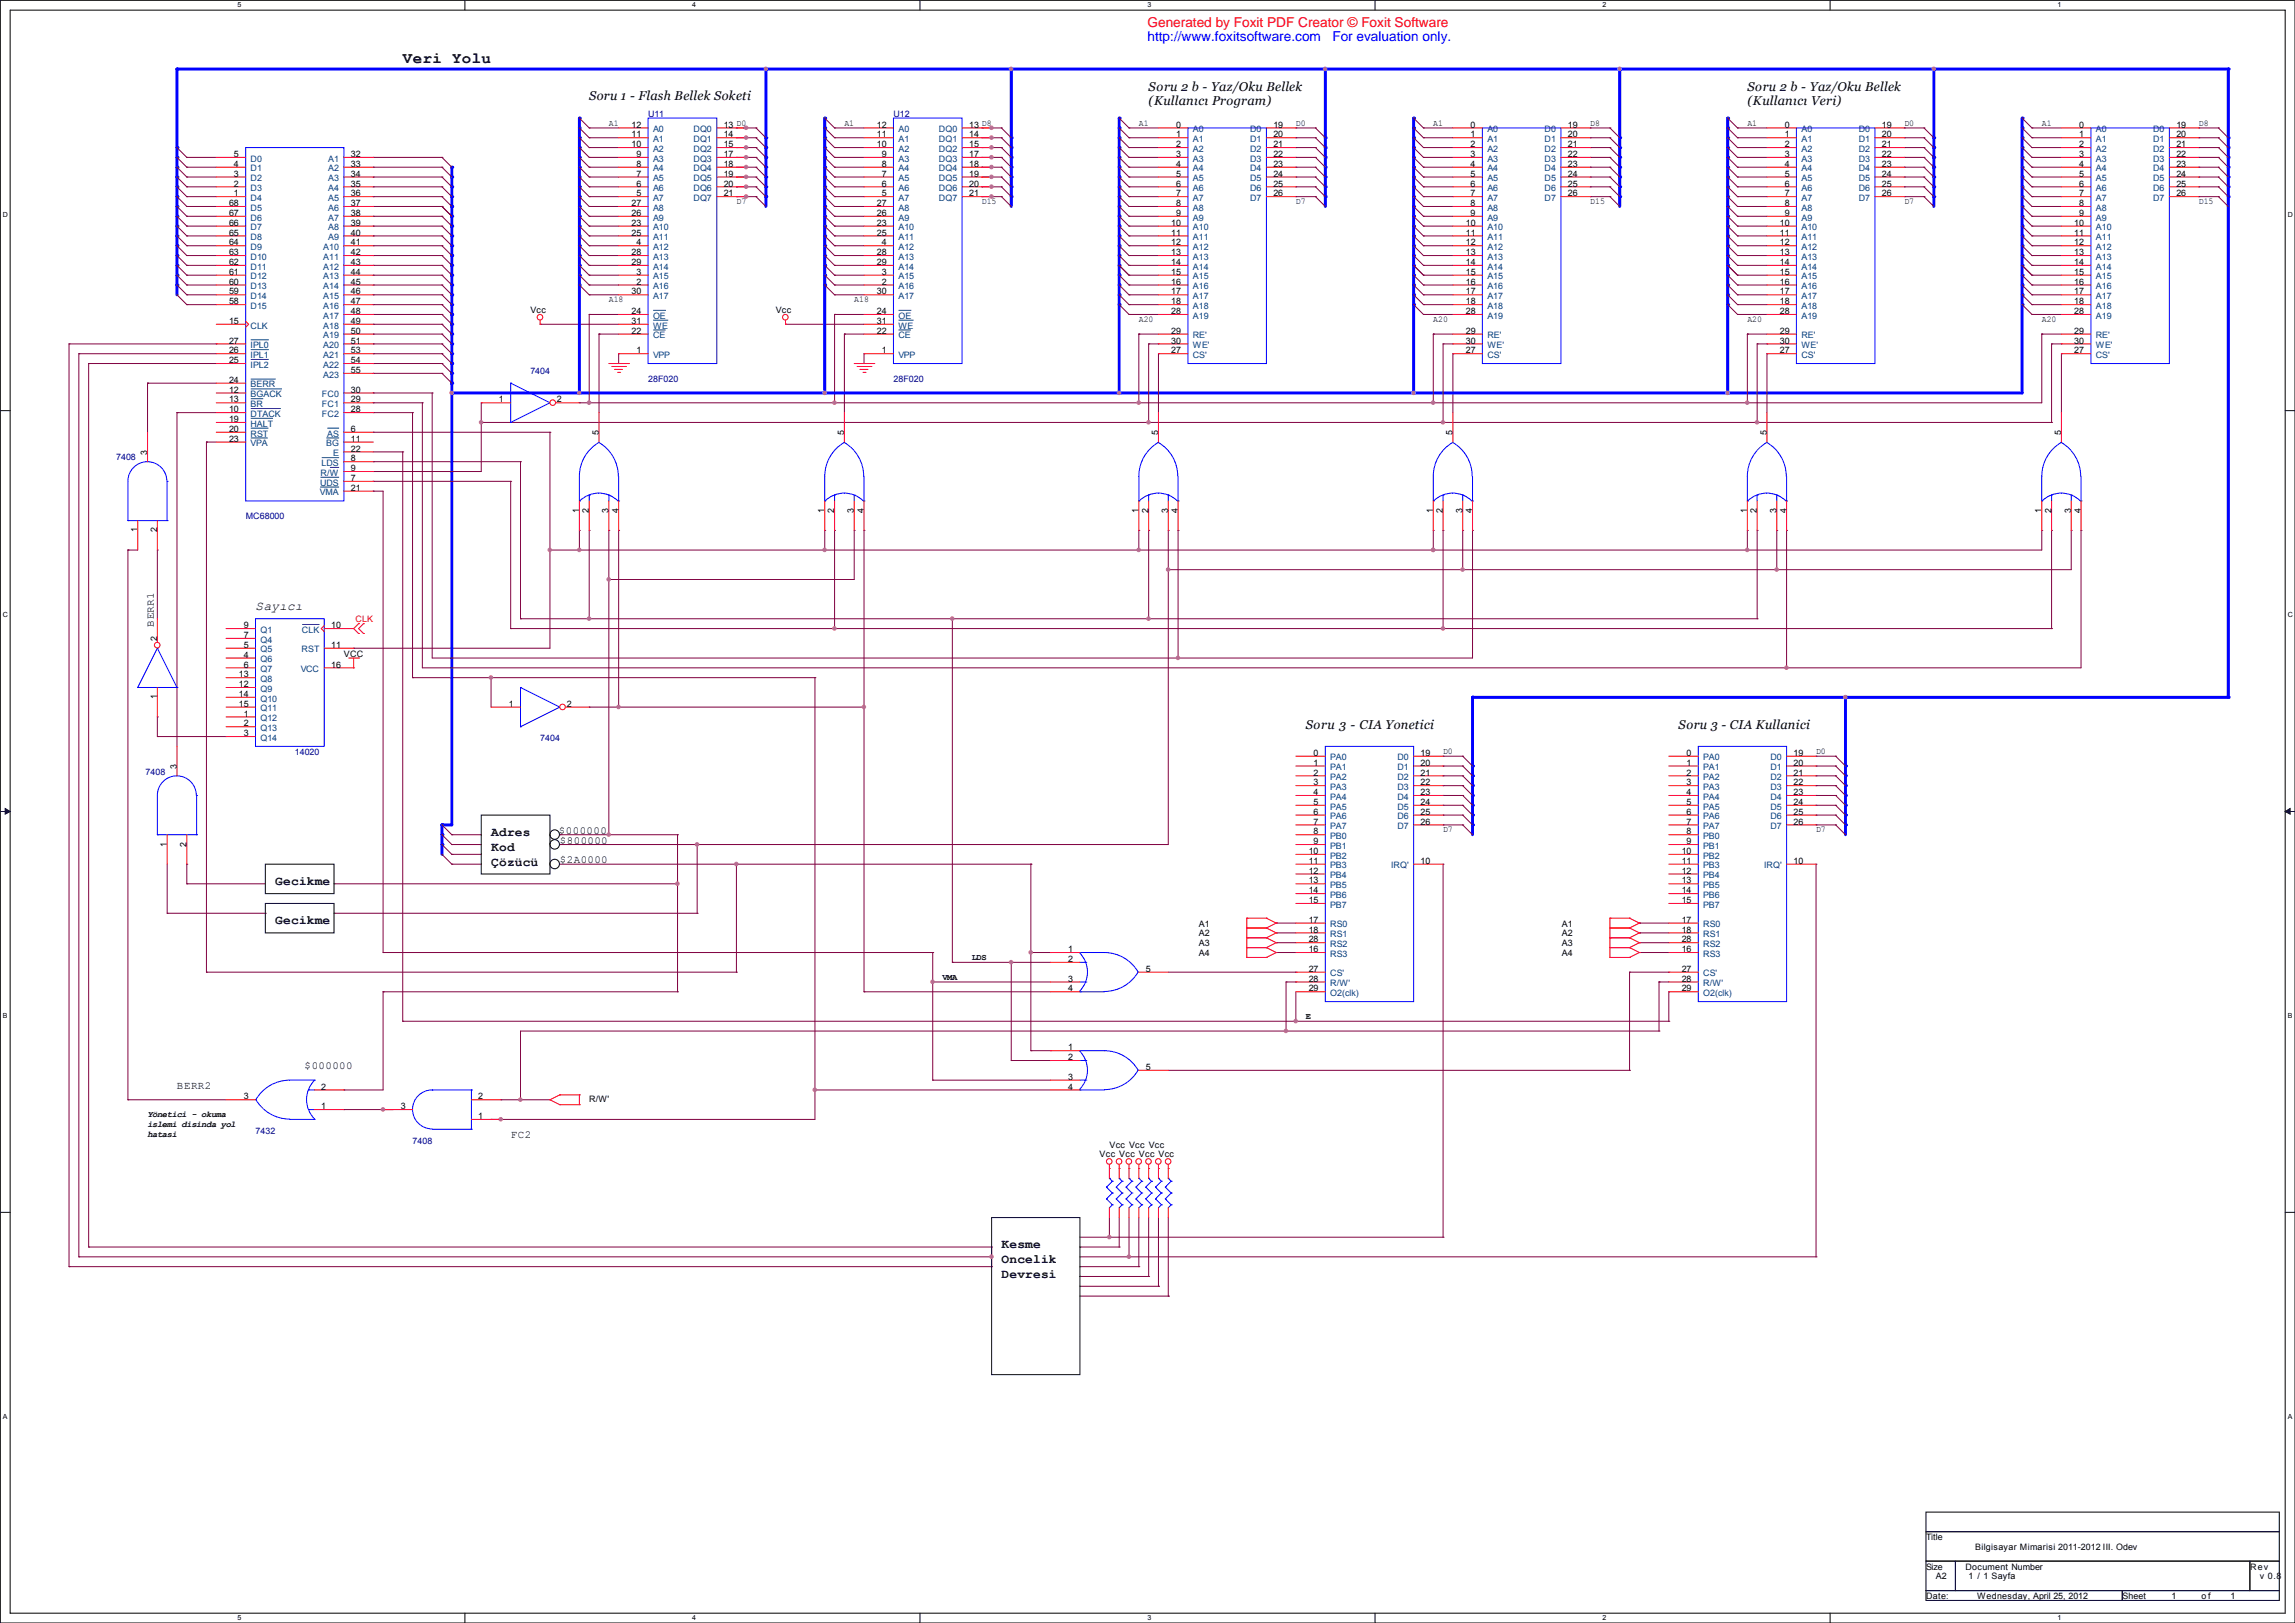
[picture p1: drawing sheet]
<svg xmlns="http://www.w3.org/2000/svg" width="594mm" height="420mm" viewBox="0 0 594 420" stroke-linecap="round" stroke-linejoin="round" font-family="sans-serif">
<defs><g id="words">
<text font-size="4.1" x="104.2" y="16.2">Veri Yolu</text>
<text font-size="3.5" fill="#f00" x="297" y="7.1">Generated by Foxit PDF Creator © Foxit Software</text>
<g font-size="3.5" fill="#00f">
<text x="297" y="10.6">http://www.foxitsoftware.com</text>
<text x="344.8" y="10.6">For evaluation only.</text>
</g>
<g font-size="3.3">
<text x="297.3" y="23.5">Soru 2 b - Yaz/Oku Bellek</text>
<text x="452.2" y="23.5">Soru 2 b - Yaz/Oku Bellek</text>
<text x="152.5" y="26">Soru 1 - Flash Bellek Soketi</text>
<text x="297.3" y="27.3">(Kullanıcı Program)</text>
<text x="452.2" y="27.3">(Kullanıcı Veri)</text>
<text x="66.1" y="157.8">Sayıcı</text>
<text x="337.9" y="188.6">Soru 3 - CIA Yonetici</text>
<text x="434.4" y="188.6">Soru 3 - CIA Kullanici</text>
<text x="127.1" y="216.3">Adres</text>
<text x="127.1" y="220.2">Kod</text>
<text x="127.1" y="224.1">Çözücü</text>
<text x="71.2" y="229">Gecikme</text>
<text x="71.2" y="239.2">Gecikme</text>
<text x="259.2" y="323">Kesme</text>
<text x="259.2" y="326.9">Oncelik</text>
<text x="259.2" y="330.8">Devresi</text>
</g>
<g font-size="2.8">
<text x="39.8" y="162.1" transform="rotate(-90 39.8 162.1)">BERR1</text>
<text x="144.6" y="215.7">$000000</text>
<text x="144.9" y="218.3">$800000</text>
<text x="144.9" y="223.3">$2A0000</text>
<text x="45.8" y="281.8">BERR2</text>
<text x="78.8" y="276.7">$000000</text>
<text x="132.2" y="294.5">FC2</text>
</g>
<g font-size="2.3">
<text x="157.6" y="32.5">A1</text>
<text x="163.4" y="33">12</text>
<text x="163.4" y="35.6">11</text>
<text x="187.3" y="33">13 D0</text>
<text x="187.3" y="35.6">14</text>
<text x="218.5" y="32.5">A1</text>
<text x="226.9" y="33">12</text>
<text x="226.9" y="35.6">11</text>
<text x="250.8" y="33">13 D8</text>
<text x="250.8" y="35.6">14</text>
<text x="294.7" y="32.5">A1</text>
<text x="304.4" y="33">0</text>
<text x="304.4" y="35.6">1</text>
<text x="329.5" y="33">19</text>
<text x="329.5" y="35.6">20</text>
<text x="335.4" y="32.5">D0</text>
<text x="370.9" y="32.5">A1</text>
<text x="380.6" y="33">0</text>
<text x="380.6" y="35.6">1</text>
<text x="405.7" y="33">19</text>
<text x="405.7" y="35.6">20</text>
<text x="411.6" y="32.5">D8</text>
<text x="452.2" y="32.5">A1</text>
<text x="461.9" y="33">0</text>
<text x="461.9" y="35.6">1</text>
<text x="487" y="33">19</text>
<text x="487" y="35.6">20</text>
<text x="492.8" y="32.5">D0</text>
<text x="528.4" y="32.5">A1</text>
<text x="538.1" y="33">0</text>
<text x="538.1" y="35.6">1</text>
<text x="563.2" y="33">19</text>
<text x="563.2" y="35.6">20</text>
<text x="569" y="32.5">D8</text>
<text x="60.5" y="40.6">5</text>
<text x="90.8" y="40.6">32</text>
<text x="163.4" y="38.1">10</text>
<text x="164.7" y="40.6">9</text>
<text x="187.3" y="38.1">15</text>
<text x="187.3" y="40.6">17</text>
<text x="226.9" y="38.1">10</text>
<text x="228.2" y="40.6">9</text>
<text x="250.8" y="38.1">15</text>
<text x="250.8" y="40.6">17</text>
<text x="304.4" y="38.1">2</text>
<text x="304.4" y="40.6">3</text>
<text x="329.5" y="38.1">21</text>
<text x="329.5" y="40.6">22</text>
<text x="380.6" y="38.1">2</text>
<text x="380.6" y="40.6">3</text>
<text x="405.7" y="38.1">21</text>
<text x="405.7" y="40.6">22</text>
<text x="461.9" y="38.1">2</text>
<text x="461.9" y="40.6">3</text>
<text x="487" y="38.1">21</text>
<text x="487" y="40.6">22</text>
<text x="538.1" y="38.1">2</text>
<text x="538.1" y="40.6">3</text>
<text x="563.2" y="38.1">21</text>
<text x="563.2" y="40.6">22</text>
<text x="60.5" y="43.2">4</text>
<text x="60.5" y="45.7">3</text>
<text x="90.8" y="43.2">33</text>
<text x="90.8" y="45.7">34</text>
<text x="164.7" y="43.2">8</text>
<text x="164.7" y="45.7">7</text>
<text x="187.3" y="43.2">18</text>
<text x="187.3" y="45.7">19</text>
<text x="228.2" y="43.2">8</text>
<text x="228.2" y="45.7">7</text>
<text x="250.8" y="43.2">18</text>
<text x="250.8" y="45.7">19</text>
<text x="304.4" y="43.2">4</text>
<text x="304.4" y="45.7">5</text>
<text x="329.5" y="43.2">23</text>
<text x="329.5" y="45.7">24</text>
<text x="380.6" y="43.2">4</text>
<text x="380.6" y="45.7">5</text>
<text x="405.7" y="43.2">23</text>
<text x="405.7" y="45.7">24</text>
<text x="461.9" y="43.2">4</text>
<text x="461.9" y="45.7">5</text>
<text x="487" y="43.2">23</text>
<text x="487" y="45.7">24</text>
<text x="538.1" y="43.2">4</text>
<text x="538.1" y="45.7">5</text>
<text x="563.2" y="43.2">23</text>
<text x="563.2" y="45.7">24</text>
<text x="59.3" y="53.3">68</text>
<text x="60.5" y="48.3">2</text>
<text x="60.5" y="50.8">1</text>
<text x="90.8" y="48.3">35</text>
<text x="90.8" y="50.8">36</text>
<text x="90.8" y="53.3">37</text>
<text x="163.4" y="53.3">27</text>
<text x="164.7" y="48.3">6</text>
<text x="164.7" y="50.8">5</text>
<text x="187.3" y="48.3">20</text>
<text x="187.3" y="50.8">21</text>
<text x="190.6" y="52.8">D7</text>
<text x="226.9" y="53.3">27</text>
<text x="228.2" y="48.3">6</text>
<text x="228.2" y="50.8">5</text>
<text x="250.8" y="48.3">20</text>
<text x="250.8" y="50.8">21</text>
<text x="254.1" y="52.8">D15</text>
<text x="304.4" y="48.3">6</text>
<text x="304.4" y="50.8">7</text>
<text x="304.4" y="53.3">8</text>
<text x="329.5" y="48.3">25</text>
<text x="329.5" y="50.8">26</text>
<text x="335.4" y="52.8">D7</text>
<text x="380.6" y="48.3">6</text>
<text x="380.6" y="50.8">7</text>
<text x="380.6" y="53.3">8</text>
<text x="405.7" y="48.3">25</text>
<text x="405.7" y="50.8">26</text>
<text x="411.6" y="52.8">D15</text>
<text x="461.9" y="48.3">6</text>
<text x="461.9" y="50.8">7</text>
<text x="461.9" y="53.3">8</text>
<text x="487" y="48.3">25</text>
<text x="487" y="50.8">26</text>
<text x="492.8" y="52.8">D7</text>
<text x="538.1" y="48.3">6</text>
<text x="538.1" y="50.8">7</text>
<text x="538.1" y="53.3">8</text>
<text x="563.2" y="48.3">25</text>
<text x="563.2" y="50.8">26</text>
<text x="569" y="52.8">D15</text>
<text x="59.3" y="55.9">67</text>
<text x="59.3" y="58.4">66</text>
<text x="90.8" y="55.9">38</text>
<text x="90.8" y="58.4">39</text>
<text x="163.4" y="55.9">26</text>
<text x="163.4" y="58.4">23</text>
<text x="226.9" y="55.9">26</text>
<text x="226.9" y="58.4">23</text>
<text x="303.1" y="58.4">10</text>
<text x="304.4" y="55.9">9</text>
<text x="379.3" y="58.4">10</text>
<text x="380.6" y="55.9">9</text>
<text x="460.6" y="58.4">10</text>
<text x="461.9" y="55.9">9</text>
<text x="536.8" y="58.4">10</text>
<text x="538.1" y="55.9">9</text>
<text x="59.3" y="61">65</text>
<text x="59.3" y="63.5">64</text>
<text x="90.8" y="61">40</text>
<text x="90.8" y="63.5">41</text>
<text x="163.4" y="61">25</text>
<text x="164.7" y="63.5">4</text>
<text x="226.9" y="61">25</text>
<text x="228.2" y="63.5">4</text>
<text x="303.1" y="61">11</text>
<text x="303.1" y="63.5">12</text>
<text x="379.3" y="61">11</text>
<text x="379.3" y="63.5">12</text>
<text x="460.6" y="61">11</text>
<text x="460.6" y="63.5">12</text>
<text x="536.8" y="61">11</text>
<text x="536.8" y="63.5">12</text>
<text x="59.3" y="66">63</text>
<text x="59.3" y="68.6">62</text>
<text x="59.3" y="71.1">61</text>
<text x="90.8" y="66">42</text>
<text x="90.8" y="68.6">43</text>
<text x="90.8" y="71.1">44</text>
<text x="163.4" y="66">28</text>
<text x="163.4" y="68.6">29</text>
<text x="164.7" y="71.1">3</text>
<text x="226.9" y="66">28</text>
<text x="226.9" y="68.6">29</text>
<text x="228.2" y="71.1">3</text>
<text x="303.1" y="66">13</text>
<text x="303.1" y="68.6">14</text>
<text x="303.1" y="71.1">15</text>
<text x="379.3" y="66">13</text>
<text x="379.3" y="68.6">14</text>
<text x="379.3" y="71.1">15</text>
<text x="460.6" y="66">13</text>
<text x="460.6" y="68.6">14</text>
<text x="460.6" y="71.1">15</text>
<text x="536.8" y="66">13</text>
<text x="536.8" y="68.6">14</text>
<text x="536.8" y="71.1">15</text>
<text x="59.3" y="73.7">60</text>
<text x="59.3" y="76.2">59</text>
<text x="90.8" y="73.7">45</text>
<text x="90.8" y="76.2">46</text>
<text x="163.4" y="76.2">30</text>
<text x="164.7" y="73.7">2</text>
<text x="226.9" y="76.2">30</text>
<text x="228.2" y="73.7">2</text>
<text x="303.1" y="73.7">16</text>
<text x="303.1" y="76.2">17</text>
<text x="379.3" y="73.7">16</text>
<text x="379.3" y="76.2">17</text>
<text x="460.6" y="73.7">16</text>
<text x="460.6" y="76.2">17</text>
<text x="536.8" y="73.7">16</text>
<text x="536.8" y="76.2">17</text>
<text x="59.3" y="83.8">15</text>
<text x="59.3" y="78.7">58</text>
<text x="90.8" y="78.7">47</text>
<text x="90.8" y="81.3">48</text>
<text x="90.8" y="83.8">49</text>
<text x="137.3" y="81">Vcc</text>
<text x="157.6" y="78.2">A18</text>
<text x="163.4" y="81.3">24</text>
<text x="163.4" y="83.8">31</text>
<text x="200.8" y="81">Vcc</text>
<text x="221.1" y="78.2">A18</text>
<text x="226.9" y="81.3">24</text>
<text x="226.9" y="83.8">31</text>
<text x="294.7" y="83.3">A20</text>
<text x="303.1" y="78.7">18</text>
<text x="303.1" y="81.3">28</text>
<text x="370.9" y="83.3">A20</text>
<text x="379.3" y="78.7">18</text>
<text x="379.3" y="81.3">28</text>
<text x="452.2" y="83.3">A20</text>
<text x="460.6" y="78.7">18</text>
<text x="460.6" y="81.3">28</text>
<text x="528.4" y="83.3">A20</text>
<text x="536.8" y="78.7">18</text>
<text x="536.8" y="81.3">28</text>
<text x="59.3" y="88.9">27</text>
<text x="90.8" y="86.4">50</text>
<text x="90.8" y="88.9">51</text>
<text x="163.4" y="86.4">22</text>
<text x="226.9" y="86.4">22</text>
<text x="303.1" y="86.4">29</text>
<text x="303.1" y="88.9">30</text>
<text x="379.3" y="86.4">29</text>
<text x="379.3" y="88.9">30</text>
<text x="460.6" y="86.4">29</text>
<text x="460.6" y="88.9">30</text>
<text x="536.8" y="86.4">29</text>
<text x="536.8" y="88.9">30</text>
<text x="59.3" y="91.4">26</text>
<text x="59.3" y="94">25</text>
<text x="90.8" y="91.4">53</text>
<text x="90.8" y="94">54</text>
<text x="164.7" y="91.4">1</text>
<text x="228.2" y="91.4">1</text>
<text x="303.1" y="91.4">27</text>
<text x="379.3" y="91.4">27</text>
<text x="460.6" y="91.4">27</text>
<text x="536.8" y="91.4">27</text>
<text x="59.3" y="99.1">24</text>
<text x="59.3" y="101.6">12</text>
<text x="90.8" y="96.5">55</text>
<text x="90.8" y="101.6">30</text>
<text x="59.3" y="104.1">13</text>
<text x="59.3" y="106.7">10</text>
<text x="90.8" y="104.1">29</text>
<text x="90.8" y="106.7">28</text>
<text x="129.1" y="104.1">1</text>
<text x="144.1" y="104.1">2</text>
<text x="59.3" y="109.2">19</text>
<text x="59.3" y="111.8">20</text>
<text x="90.8" y="111.8">6</text>
<text x="154.9" y="112.6" transform="rotate(-90 154.9 112.6)">5</text>
<text x="218.5" y="112.6" transform="rotate(-90 218.5 112.6)">5</text>
<text x="299.7" y="112.6" transform="rotate(-90 299.7 112.6)">5</text>
<text x="375.9" y="112.6" transform="rotate(-90 375.9 112.6)">5</text>
<text x="457.2" y="112.6" transform="rotate(-90 457.2 112.6)">5</text>
<text x="533.4" y="112.6" transform="rotate(-90 533.4 112.6)">5</text>
<text x="38.1" y="117.7" transform="rotate(-90 38.1 117.7)">3</text>
<text x="59.3" y="114.3">23</text>
<text x="90.8" y="119.4">8</text>
<text x="90.8" y="114.3">11</text>
<text x="90.8" y="116.8">22</text>
<text x="90.8" y="124.5">7</text>
<text x="90.8" y="121.9">9</text>
<text x="90.8" y="127">21</text>
<text x="35.6" y="137.8" transform="rotate(-90 35.6 137.8)">1</text>
<text x="40.6" y="137.8" transform="rotate(-90 40.6 137.8)">2</text>
<text x="149.9" y="132.7" transform="rotate(-90 149.9 132.7)">1</text>
<text x="152.4" y="132.7" transform="rotate(-90 152.4 132.7)">2</text>
<text x="157.5" y="132.7" transform="rotate(-90 157.5 132.7)">3</text>
<text x="160" y="132.7" transform="rotate(-90 160 132.7)">4</text>
<text x="213.4" y="132.7" transform="rotate(-90 213.4 132.7)">1</text>
<text x="215.9" y="132.7" transform="rotate(-90 215.9 132.7)">2</text>
<text x="221" y="132.7" transform="rotate(-90 221 132.7)">3</text>
<text x="223.5" y="132.7" transform="rotate(-90 223.5 132.7)">4</text>
<text x="294.7" y="132.7" transform="rotate(-90 294.7 132.7)">1</text>
<text x="297.2" y="132.7" transform="rotate(-90 297.2 132.7)">2</text>
<text x="302.3" y="132.7" transform="rotate(-90 302.3 132.7)">3</text>
<text x="304.8" y="132.7" transform="rotate(-90 304.8 132.7)">4</text>
<text x="370.9" y="132.7" transform="rotate(-90 370.9 132.7)">1</text>
<text x="373.4" y="132.7" transform="rotate(-90 373.4 132.7)">2</text>
<text x="378.5" y="132.7" transform="rotate(-90 378.5 132.7)">3</text>
<text x="381" y="132.7" transform="rotate(-90 381 132.7)">4</text>
<text x="452.1" y="132.7" transform="rotate(-90 452.1 132.7)">1</text>
<text x="454.7" y="132.7" transform="rotate(-90 454.7 132.7)">2</text>
<text x="459.8" y="132.7" transform="rotate(-90 459.8 132.7)">3</text>
<text x="462.3" y="132.7" transform="rotate(-90 462.3 132.7)">4</text>
<text x="528.4" y="132.7" transform="rotate(-90 528.4 132.7)">1</text>
<text x="530.9" y="132.7" transform="rotate(-90 530.9 132.7)">2</text>
<text x="536" y="132.7" transform="rotate(-90 536 132.7)">3</text>
<text x="538.5" y="132.7" transform="rotate(-90 538.5 132.7)">4</text>
<text x="40.6" y="165.9" transform="rotate(-90 40.6 165.9)">2</text>
<text x="63.1" y="162.6">9</text>
<text x="63.1" y="165.1">7</text>
<text x="63.1" y="167.6">5</text>
<text x="85.7" y="162.6">10</text>
<text x="85.7" y="167.6">11</text>
<text x="63.1" y="170.2">4</text>
<text x="63.1" y="172.7">6</text>
<text x="85.7" y="172.7">16</text>
<text x="89" y="169.9">VCC</text>
<text x="61.8" y="175.3">13</text>
<text x="61.8" y="177.8">12</text>
<text x="40.6" y="180.9" transform="rotate(-90 40.6 180.9)">1</text>
<text x="61.8" y="180.3">14</text>
<text x="61.8" y="182.9">15</text>
<text x="63.1" y="185.4">1</text>
<text x="131.7" y="182.9">1</text>
<text x="146.7" y="182.9">2</text>
<text x="63.1" y="188">2</text>
<text x="63.1" y="190.5">3</text>
<text x="340" y="195.6">0</text>
<text x="367.6" y="195.6">19</text>
<text x="373.5" y="195.1">D0</text>
<text x="436.5" y="195.6">0</text>
<text x="464.2" y="195.6">19</text>
<text x="470" y="195.1">D0</text>
<text x="45.7" y="199" transform="rotate(-90 45.7 199)">3</text>
<text x="340" y="198.1">1</text>
<text x="340" y="200.7">2</text>
<text x="340" y="203.2">3</text>
<text x="367.6" y="198.1">20</text>
<text x="367.6" y="200.7">21</text>
<text x="367.6" y="203.2">22</text>
<text x="436.5" y="198.1">1</text>
<text x="436.5" y="200.7">2</text>
<text x="436.5" y="203.2">3</text>
<text x="464.2" y="198.1">20</text>
<text x="464.2" y="200.7">21</text>
<text x="464.2" y="203.2">22</text>
<text x="340" y="205.7">4</text>
<text x="340" y="208.3">5</text>
<text x="367.6" y="205.7">23</text>
<text x="367.6" y="208.3">24</text>
<text x="436.5" y="205.7">4</text>
<text x="436.5" y="208.3">5</text>
<text x="464.2" y="205.7">23</text>
<text x="464.2" y="208.3">24</text>
<text x="340" y="210.8">6</text>
<text x="340" y="213.4">7</text>
<text x="340" y="215.9">8</text>
<text x="367.6" y="210.8">25</text>
<text x="367.6" y="213.4">26</text>
<text x="373.5" y="215.4">D7</text>
<text x="436.5" y="210.8">6</text>
<text x="436.5" y="213.4">7</text>
<text x="436.5" y="215.9">8</text>
<text x="464.2" y="210.8">25</text>
<text x="464.2" y="213.4">26</text>
<text x="470" y="215.4">D7</text>
<text x="43.2" y="219" transform="rotate(-90 43.2 219)">1</text>
<text x="48.3" y="219" transform="rotate(-90 48.3 219)">2</text>
<text x="338.7" y="221">10</text>
<text x="340" y="218.4">9</text>
<text x="435.2" y="221">10</text>
<text x="436.5" y="218.4">9</text>
<text x="338.7" y="223.5">11</text>
<text x="338.7" y="226.1">12</text>
<text x="367.6" y="223.5">10</text>
<text x="435.2" y="223.5">11</text>
<text x="435.2" y="226.1">12</text>
<text x="464.2" y="223.5">10</text>
<text x="338.7" y="228.6">13</text>
<text x="338.7" y="231.1">14</text>
<text x="338.7" y="233.7">15</text>
<text x="435.2" y="228.6">13</text>
<text x="435.2" y="231.1">14</text>
<text x="435.2" y="233.7">15</text>
<text x="310.2" y="239.8">A1</text>
<text x="338.7" y="238.8">17</text>
<text x="404.2" y="239.8">A1</text>
<text x="435.2" y="238.8">17</text>
<text x="310.2" y="242.3">A2</text>
<text x="310.2" y="244.9">A3</text>
<text x="338.7" y="241.3">18</text>
<text x="338.7" y="243.8">28</text>
<text x="404.2" y="242.3">A2</text>
<text x="404.2" y="244.9">A3</text>
<text x="435.2" y="241.3">18</text>
<text x="435.2" y="243.8">28</text>
<text x="251.5" y="248.4">LDS</text>
<text x="276.5" y="246.4">1</text>
<text x="276.5" y="248.9">2</text>
<text x="296.5" y="251.5">5</text>
<text x="310.2" y="247.4">A4</text>
<text x="338.7" y="246.4">16</text>
<text x="338.7" y="251.5">27</text>
<text x="404.2" y="247.4">A4</text>
<text x="435.2" y="246.4">16</text>
<text x="435.2" y="251.5">27</text>
<text x="243.9" y="253.5">VMA</text>
<text x="276.5" y="254">3</text>
<text x="276.5" y="256.5">4</text>
<text x="338.7" y="254">28</text>
<text x="338.7" y="256.5">29</text>
<text x="435.2" y="254">28</text>
<text x="435.2" y="256.5">29</text>
<text x="337.9" y="263.7">E</text>
<text x="276.5" y="271.8">1</text>
<text x="276.5" y="274.3">2</text>
<text x="83.1" y="281.9">2</text>
<text x="276.5" y="279.4">3</text>
<text x="276.5" y="281.9">4</text>
<text x="296.5" y="276.9">5</text>
<text x="63.1" y="284.5">3</text>
<text x="83.1" y="287">1</text>
<text x="103.7" y="287">3</text>
<text x="123.8" y="284.5">2</text>
<text x="152.5" y="285.2">R/W'</text>
<text x="38.2" y="289.1">Yönetici - okuma</text>
<text x="38.2" y="291.7">islemi disinda yol</text>
<text x="123.8" y="289.6">1</text>
<text x="38.2" y="294.3">hatasi</text>
<text x="284.6" y="299.5">Vcc Vcc Vcc Vcc</text>
<text x="287.1" y="296.9">Vcc Vcc Vcc</text>
<text x="498.5" y="398.5">Title</text>
<text x="511.2" y="401.1">Bilgisayar Mimarisi 2011-2012 III. Odev</text>
<text x="498.5" y="406.1">Size</text>
<text x="508.6" y="406.1">Document Number</text>
<text x="582.4" y="406.1">Rev</text>
<text x="498.5" y="413.8">Date:</text>
<text x="501" y="408.7">A2</text>
<text x="509.5" y="408.7">1 / 1 Sayfa</text>
<text x="511.7" y="413.8">Wednesday, April 25, 2012</text>
<text x="549.3" y="413.8">Sheet</text>
<text x="562" y="413.8">1</text>
<text x="569.8" y="413.8">o f</text>
<text x="577.2" y="413.8">1</text>
<text x="584.8" y="408.7">v 0.8</text>
</g>
<g font-size="2.3" fill="#000080">
<text x="167.7" y="30.2">U11</text>
<text x="231.2" y="30.2">U12</text>
<text x="137.3" y="96.8">7404</text>
<text x="167.7" y="98.8">28F020</text>
<text x="231.2" y="98.8">28F020</text>
<text x="30.1" y="119.1">7408</text>
<text x="63.6" y="134.4">MC68000</text>
<text x="139.8" y="191.8">7404</text>
<text x="76.3" y="195.3">14020</text>
<text x="37.7" y="200.4">7408</text>
<text x="66.1" y="293.4">7432</text>
<text x="106.8" y="295.9">7408</text>
</g>
<g font-size="2.3" fill="#004080">
<text x="169" y="34.2">A0</text>
<text x="179.5" y="34.2">DQ0</text>
<text x="232.5" y="34.2">A0</text>
<text x="243" y="34.2">DQ0</text>
<text x="308.7" y="34.2">A0</text>
<text x="323.5" y="34.2">D0</text>
<text x="384.9" y="34.2">A0</text>
<text x="399.7" y="34.2">D0</text>
<text x="466.2" y="34.2">A0</text>
<text x="481" y="34.2">D0</text>
<text x="542.4" y="34.2">A0</text>
<text x="557.2" y="34.2">D0</text>
<text x="64.9" y="41.8">D0</text>
<text x="84.9" y="41.8">A1</text>
<text x="169" y="36.7">A1</text>
<text x="169" y="39.3">A2</text>
<text x="169" y="41.8">A3</text>
<text x="179.5" y="36.7">DQ1</text>
<text x="179.5" y="39.3">DQ2</text>
<text x="179.5" y="41.8">DQ3</text>
<text x="232.5" y="36.7">A1</text>
<text x="232.5" y="39.3">A2</text>
<text x="232.5" y="41.8">A3</text>
<text x="243" y="36.7">DQ1</text>
<text x="243" y="39.3">DQ2</text>
<text x="243" y="41.8">DQ3</text>
<text x="308.7" y="36.7">A1</text>
<text x="308.7" y="39.3">A2</text>
<text x="308.7" y="41.8">A3</text>
<text x="323.5" y="36.7">D1</text>
<text x="323.5" y="39.3">D2</text>
<text x="323.5" y="41.8">D3</text>
<text x="384.9" y="36.7">A1</text>
<text x="384.9" y="39.3">A2</text>
<text x="384.9" y="41.8">A3</text>
<text x="399.7" y="36.7">D1</text>
<text x="399.7" y="39.3">D2</text>
<text x="399.7" y="41.8">D3</text>
<text x="466.2" y="36.7">A1</text>
<text x="466.2" y="39.3">A2</text>
<text x="466.2" y="41.8">A3</text>
<text x="481" y="36.7">D1</text>
<text x="481" y="39.3">D2</text>
<text x="481" y="41.8">D3</text>
<text x="542.4" y="36.7">A1</text>
<text x="542.4" y="39.3">A2</text>
<text x="542.4" y="41.8">A3</text>
<text x="557.2" y="36.7">D1</text>
<text x="557.2" y="39.3">D2</text>
<text x="557.2" y="41.8">D3</text>
<text x="64.9" y="44.4">D1</text>
<text x="64.9" y="46.9">D2</text>
<text x="84.9" y="44.4">A2</text>
<text x="84.9" y="46.9">A3</text>
<text x="169" y="44.4">A4</text>
<text x="169" y="46.9">A5</text>
<text x="179.5" y="44.4">DQ4</text>
<text x="179.5" y="46.9">DQ5</text>
<text x="232.5" y="44.4">A4</text>
<text x="232.5" y="46.9">A5</text>
<text x="243" y="44.4">DQ4</text>
<text x="243" y="46.9">DQ5</text>
<text x="308.7" y="44.4">A4</text>
<text x="308.7" y="46.9">A5</text>
<text x="323.5" y="44.4">D4</text>
<text x="323.5" y="46.9">D5</text>
<text x="384.9" y="44.4">A4</text>
<text x="384.9" y="46.9">A5</text>
<text x="399.7" y="44.4">D4</text>
<text x="399.7" y="46.9">D5</text>
<text x="466.2" y="44.4">A4</text>
<text x="466.2" y="46.9">A5</text>
<text x="481" y="44.4">D4</text>
<text x="481" y="46.9">D5</text>
<text x="542.4" y="44.4">A4</text>
<text x="542.4" y="46.9">A5</text>
<text x="557.2" y="44.4">D4</text>
<text x="557.2" y="46.9">D5</text>
<text x="64.9" y="49.4">D3</text>
<text x="64.9" y="52">D4</text>
<text x="84.9" y="49.4">A4</text>
<text x="84.9" y="52">A5</text>
<text x="169" y="49.4">A6</text>
<text x="169" y="52">A7</text>
<text x="179.5" y="49.4">DQ6</text>
<text x="179.5" y="52">DQ7</text>
<text x="232.5" y="49.4">A6</text>
<text x="232.5" y="52">A7</text>
<text x="243" y="49.4">DQ6</text>
<text x="243" y="52">DQ7</text>
<text x="308.7" y="49.4">A6</text>
<text x="308.7" y="52">A7</text>
<text x="323.5" y="49.4">D6</text>
<text x="323.5" y="52">D7</text>
<text x="384.9" y="49.4">A6</text>
<text x="384.9" y="52">A7</text>
<text x="399.7" y="49.4">D6</text>
<text x="399.7" y="52">D7</text>
<text x="466.2" y="49.4">A6</text>
<text x="466.2" y="52">A7</text>
<text x="481" y="49.4">D6</text>
<text x="481" y="52">D7</text>
<text x="542.4" y="49.4">A6</text>
<text x="542.4" y="52">A7</text>
<text x="557.2" y="49.4">D6</text>
<text x="557.2" y="52">D7</text>
<text x="64.9" y="54.5">D5</text>
<text x="64.9" y="57.1">D6</text>
<text x="64.9" y="59.6">D7</text>
<text x="84.9" y="54.5">A6</text>
<text x="84.9" y="57.1">A7</text>
<text x="84.9" y="59.6">A8</text>
<text x="169" y="54.5">A8</text>
<text x="169" y="57.1">A9</text>
<text x="169" y="59.6">A10</text>
<text x="232.5" y="54.5">A8</text>
<text x="232.5" y="57.1">A9</text>
<text x="232.5" y="59.6">A10</text>
<text x="308.7" y="54.5">A8</text>
<text x="308.7" y="57.1">A9</text>
<text x="308.7" y="59.6">A10</text>
<text x="384.9" y="54.5">A8</text>
<text x="384.9" y="57.1">A9</text>
<text x="384.9" y="59.6">A10</text>
<text x="466.2" y="54.5">A8</text>
<text x="466.2" y="57.1">A9</text>
<text x="466.2" y="59.6">A10</text>
<text x="542.4" y="54.5">A8</text>
<text x="542.4" y="57.1">A9</text>
<text x="542.4" y="59.6">A10</text>
<text x="64.9" y="62.1">D8</text>
<text x="64.9" y="64.7">D9</text>
<text x="83.7" y="64.7">A10</text>
<text x="84.9" y="62.1">A9</text>
<text x="169" y="62.1">A11</text>
<text x="169" y="64.7">A12</text>
<text x="232.5" y="62.1">A11</text>
<text x="232.5" y="64.7">A12</text>
<text x="308.7" y="62.1">A11</text>
<text x="308.7" y="64.7">A12</text>
<text x="384.9" y="62.1">A11</text>
<text x="384.9" y="64.7">A12</text>
<text x="466.2" y="62.1">A11</text>
<text x="466.2" y="64.7">A12</text>
<text x="542.4" y="62.1">A11</text>
<text x="542.4" y="64.7">A12</text>
<text x="64.9" y="67.2">D10</text>
<text x="64.9" y="69.8">D11</text>
<text x="83.7" y="67.2">A11</text>
<text x="83.7" y="69.8">A12</text>
<text x="169" y="67.2">A13</text>
<text x="169" y="69.8">A14</text>
<text x="232.5" y="67.2">A13</text>
<text x="232.5" y="69.8">A14</text>
<text x="308.7" y="67.2">A13</text>
<text x="308.7" y="69.8">A14</text>
<text x="384.9" y="67.2">A13</text>
<text x="384.9" y="69.8">A14</text>
<text x="466.2" y="67.2">A13</text>
<text x="466.2" y="69.8">A14</text>
<text x="542.4" y="67.2">A13</text>
<text x="542.4" y="69.8">A14</text>
<text x="64.9" y="72.3">D12</text>
<text x="64.9" y="74.8">D13</text>
<text x="64.9" y="77.4">D14</text>
<text x="83.7" y="72.3">A13</text>
<text x="83.7" y="74.8">A14</text>
<text x="83.7" y="77.4">A15</text>
<text x="169" y="72.3">A15</text>
<text x="169" y="74.8">A16</text>
<text x="169" y="77.4">A17</text>
<text x="232.5" y="72.3">A15</text>
<text x="232.5" y="74.8">A16</text>
<text x="232.5" y="77.4">A17</text>
<text x="308.7" y="72.3">A15</text>
<text x="308.7" y="74.8">A16</text>
<text x="308.7" y="77.4">A17</text>
<text x="384.9" y="72.3">A15</text>
<text x="384.9" y="74.8">A16</text>
<text x="384.9" y="77.4">A17</text>
<text x="466.2" y="72.3">A15</text>
<text x="466.2" y="74.8">A16</text>
<text x="466.2" y="77.4">A17</text>
<text x="542.4" y="72.3">A15</text>
<text x="542.4" y="74.8">A16</text>
<text x="542.4" y="77.4">A17</text>
<text x="64.9" y="79.9">D15</text>
<text x="83.7" y="79.9">A16</text>
<text x="83.7" y="82.5">A17</text>
<text x="169" y="82.5">OE</text>
<text x="232.5" y="82.5">OE</text>
<text x="308.7" y="79.9">A18</text>
<text x="308.7" y="82.5">A19</text>
<text x="384.9" y="79.9">A18</text>
<text x="384.9" y="82.5">A19</text>
<text x="466.2" y="79.9">A18</text>
<text x="466.2" y="82.5">A19</text>
<text x="542.4" y="79.9">A18</text>
<text x="542.4" y="82.5">A19</text>
<text x="64.9" y="85">CLK</text>
<text x="83.7" y="85">A18</text>
<text x="83.7" y="87.5">A19</text>
<text x="169" y="85">WE</text>
<text x="169" y="87.5">CE</text>
<text x="232.5" y="85">WE</text>
<text x="232.5" y="87.5">CE</text>
<text x="308.7" y="87.5">RE'</text>
<text x="384.9" y="87.5">RE'</text>
<text x="466.2" y="87.5">RE'</text>
<text x="542.4" y="87.5">RE'</text>
<text x="64.9" y="90.1">IPL0</text>
<text x="64.9" y="92.6">IPL1</text>
<text x="64.9" y="95.2">IPL2</text>
<text x="83.7" y="90.1">A20</text>
<text x="83.7" y="92.6">A21</text>
<text x="83.7" y="95.2">A22</text>
<text x="169" y="92.6">VPP</text>
<text x="232.5" y="92.6">VPP</text>
<text x="308.7" y="92.6">CS'</text>
<text x="308.7" y="90.1">WE'</text>
<text x="384.9" y="92.6">CS'</text>
<text x="384.9" y="90.1">WE'</text>
<text x="466.2" y="92.6">CS'</text>
<text x="466.2" y="90.1">WE'</text>
<text x="542.4" y="92.6">CS'</text>
<text x="542.4" y="90.1">WE'</text>
<text x="64.9" y="100.2">BERR</text>
<text x="83.7" y="97.7">A23</text>
<text x="64.9" y="102.8">BGACK</text>
<text x="64.9" y="105.3">BR</text>
<text x="64.9" y="107.9">DTACK</text>
<text x="83.3" y="102.8">FC0</text>
<text x="83.3" y="105.3">FC1</text>
<text x="83.3" y="107.9">FC2</text>
<text x="64.9" y="110.4">HALT</text>
<text x="64.9" y="112.9">RST</text>
<text x="84.7" y="112.9">AS</text>
<text x="64.9" y="115.5">VPA</text>
<text x="84.4" y="115.5">BG</text>
<text x="86.2" y="118">E</text>
<text x="82.9" y="125.6">UDS</text>
<text x="83" y="123.1">R/W</text>
<text x="83.2" y="120.6">LDS</text>
<text x="82.8" y="128.2">VMA</text>
<text x="67.4" y="163.7">Q1</text>
<text x="67.4" y="166.3">Q4</text>
<text x="78.2" y="163.7">CLK</text>
<text x="67.4" y="168.8">Q5</text>
<text x="67.4" y="171.4">Q6</text>
<text x="67.4" y="173.9">Q7</text>
<text x="77.8" y="173.9">VCC</text>
<text x="78.1" y="168.8">RST</text>
<text x="67.4" y="176.4">Q8</text>
<text x="67.4" y="179">Q9</text>
<text x="67.4" y="181.5">Q10</text>
<text x="67.4" y="184.1">Q11</text>
<text x="67.4" y="186.6">Q12</text>
<text x="67.4" y="189.1">Q13</text>
<text x="67.4" y="191.7">Q14</text>
<text x="344.3" y="196.8">PA0</text>
<text x="361.6" y="196.8">D0</text>
<text x="440.8" y="196.8">PA0</text>
<text x="458.2" y="196.8">D0</text>
<text x="344.3" y="199.3">PA1</text>
<text x="344.3" y="201.8">PA2</text>
<text x="361.6" y="199.3">D1</text>
<text x="361.6" y="201.8">D2</text>
<text x="440.8" y="199.3">PA1</text>
<text x="440.8" y="201.8">PA2</text>
<text x="458.2" y="199.3">D1</text>
<text x="458.2" y="201.8">D2</text>
<text x="344.3" y="204.4">PA3</text>
<text x="344.3" y="206.9">PA4</text>
<text x="344.3" y="209.5">PA5</text>
<text x="361.6" y="204.4">D3</text>
<text x="361.6" y="206.9">D4</text>
<text x="361.6" y="209.5">D5</text>
<text x="440.8" y="204.4">PA3</text>
<text x="440.8" y="206.9">PA4</text>
<text x="440.8" y="209.5">PA5</text>
<text x="458.2" y="204.4">D3</text>
<text x="458.2" y="206.9">D4</text>
<text x="458.2" y="209.5">D5</text>
<text x="344.3" y="212">PA6</text>
<text x="344.3" y="214.5">PA7</text>
<text x="361.6" y="212">D6</text>
<text x="361.6" y="214.5">D7</text>
<text x="440.8" y="212">PA6</text>
<text x="440.8" y="214.5">PA7</text>
<text x="458.2" y="212">D6</text>
<text x="458.2" y="214.5">D7</text>
<text x="344.3" y="217.1">PB0</text>
<text x="344.3" y="219.6">PB1</text>
<text x="440.8" y="217.1">PB0</text>
<text x="440.8" y="219.6">PB1</text>
<text x="344.3" y="222.2">PB2</text>
<text x="344.3" y="224.7">PB3</text>
<text x="344.3" y="227.2">PB4</text>
<text x="360" y="224.7">IRQ'</text>
<text x="440.8" y="222.2">PB2</text>
<text x="440.8" y="224.7">PB3</text>
<text x="440.8" y="227.2">PB4</text>
<text x="456.6" y="224.7">IRQ'</text>
<text x="344.3" y="229.8">PB5</text>
<text x="344.3" y="232.3">PB6</text>
<text x="440.8" y="229.8">PB5</text>
<text x="440.8" y="232.3">PB6</text>
<text x="344.3" y="234.9">PB7</text>
<text x="344.3" y="239.9">RS0</text>
<text x="440.8" y="234.9">PB7</text>
<text x="440.8" y="239.9">RS0</text>
<text x="344.3" y="242.5">RS1</text>
<text x="344.3" y="245">RS2</text>
<text x="440.8" y="242.5">RS1</text>
<text x="440.8" y="245">RS2</text>
<text x="344.3" y="247.6">RS3</text>
<text x="440.8" y="247.6">RS3</text>
<text x="344.3" y="252.6">CS'</text>
<text x="344.3" y="255.2">R/W'</text>
<text x="344.3" y="257.7">O2(clk)</text>
<text x="440.8" y="252.6">CS'</text>
<text x="440.8" y="255.2">R/W'</text>
<text x="440.8" y="257.7">O2(clk)</text>
</g>
<text font-size="2.3" fill="#f00" x="92" y="161">CLK</text>
<g font-size="1.8">
<text x="61.5" y="1.9">5</text>
<text x="179.2" y="1.9">4</text>
<text x="296.9" y="1.9">3</text>
<text x="414.7" y="1.9">2</text>
<text x="532.5" y="1.9">1</text>
<text x=".8" y="56">D</text>
<text x="592.1" y="56">D</text>
<text x=".8" y="159.7">C</text>
<text x="592.1" y="159.7">C</text>
<text x=".8" y="263.4">B</text>
<text x="592.1" y="263.4">B</text>
<text x=".8" y="367.1">A</text>
<text x="592.1" y="367.1">A</text>
<text x="61.5" y="419.3">5</text>
<text x="179.2" y="419.3">4</text>
<text x="296.9" y="419.3">3</text>
<text x="414.7" y="419.3">2</text>
<text x="532.5" y="419.3">1</text>
</g>
</g></defs>
<path d="M.1 .1h593.8v419.8h-593.8zM2.6 2.6h588.8v414.8h-588.8z" fill="none" stroke="#000" stroke-width=".26"/>
<g fill="#fff">
<path d="M61.5 .3h1v2.1h-1z"/>
<path d="M61.5 417.7h1v2h-1z"/>
</g>
<path d="M120.3 .1v2.5M120.3 417.4v2.5" fill="none" stroke="#000" stroke-width=".26"/>
<g fill="#fff">
<path d="M179.2 .3h1v2.1h-1z"/>
<path d="M179.2 417.7h1v2h-1z"/>
</g>
<path d="M238.1 .1v2.5M238.1 417.4v2.5" fill="none" stroke="#000" stroke-width=".26"/>
<g fill="#fff">
<path d="M296.9 .3h1v2.1h-1z"/>
<path d="M296.9 417.7h1v2h-1z"/>
</g>
<path d="M355.9 .1v2.5M355.9 417.4v2.5" fill="none" stroke="#000" stroke-width=".26"/>
<g fill="#fff">
<path d="M414.7 .3h1v2.1h-1z"/>
<path d="M414.7 417.7h1v2h-1z"/>
</g>
<path d="M473.6 .1v2.5M473.6 417.4v2.5" fill="none" stroke="#000" stroke-width=".26"/>
<g fill="#fff">
<path d="M532.5 .3h1v2.1h-1z"/>
<path d="M532.5 417.7h1v2h-1z"/>
<path d="M.8 54.4h1.2v2.1h-1.2z"/>
<path d="M592.1 54.4h1.2v2.1h-1.2z"/>
<path d="M.8 158.1h1.2v2h-1.2z"/>
<path d="M592.1 158.1h1.2v2h-1.2z"/>
</g>
<path d="M.1 106.3h2.5M591.4 106.3h2.5" fill="none" stroke="#000" stroke-width=".26"/>
<g fill="#fff">
<path d="M.8 261.8h1.1v2h-1.1z"/>
<path d="M592.1 261.8h1.2v2h-1.2z"/>
</g>
<path d="M.1 210h2.5M591.4 210h2.5" fill="none" stroke="#000" stroke-width=".26"/>
<path d="M1.4 209.2l1.2 .8-1.2 .7zM591.4 210l1.3-.8v1.5z" fill="#000" stroke="#000" stroke-width=".26"/>
<g fill="#fff">
<path d="M.8 365.5h1.1v2h-1.1z"/>
<path d="M592.1 365.5h1.1v2h-1.1z"/>
</g>
<path d="M.1 313.7h2.5M591.4 313.7h2.5" fill="none" stroke="#000" stroke-width=".26"/>
<g fill="none" stroke="#800040" stroke-width=".26">
<path d="M152.5 33.1h.1M152.5 35.6h.1M152.5 38.2h.1M152.5 33.1h7.6M152.5 35.6h7.6M152.5 38.2h7.6M190.6 35.6h.1M190.6 38.2h.1M190.6 33.1h.1M190.6 33.1h5.1M190.6 35.6h5.1M190.6 38.2h5.1"/>
<path d="M193.1 35.6h.1M193.1 33.1h.1M193.1 38.2h.1M216 33.1h.1M216 35.6h.1M216 38.2h.1M216 33.1h7.6M216 35.6h7.6M216 38.2h7.6M254.1 35.6h.1M254.1 33.1h.1M254.1 38.2h.1"/>
<path d="M254.1 33.1h5.1M254.1 35.6h5.1M254.1 38.2h5.1M256.6 33.1h.1M256.6 35.6h.1M256.6 38.2h.1M48.3 40.7h.1M48.3 43.3h.1M48.3 45.8h.1M48.3 48.3h.1M48.3 50.9h.1M48.3 53.4h.1"/>
<path d="M48.3 56h.1M48.3 58.5h.1M48.3 58.5h7.7M48.3 56h7.7M48.3 53.4h7.7M48.3 50.9h7.7M48.3 48.3h7.7M48.3 45.8h7.7M48.3 43.3h7.7M48.3 40.7h7.7M96.6 58.5h.1M96.6 56h.1"/>
<path d="M96.6 53.4h.1M96.6 50.9h.1M96.6 48.3h.1M96.6 45.8h.1M96.6 43.3h.1M96.6 40.7h.1M96.6 58.5h17.8M96.6 56h17.8M96.6 53.4h17.8M96.6 50.9h17.8M96.6 48.3h17.8M96.6 45.8h17.8"/>
<path d="M96.6 43.3h17.8M96.6 40.7h17.8M152.5 40.7h.1M152.5 43.3h.1M152.5 45.8h.1M152.5 48.3h.1M152.5 50.9h.1M152.5 53.4h.1M152.5 56h.1M152.5 58.5h.1M152.5 58.5h7.6M152.5 56h7.6"/>
<path d="M152.5 53.4h7.6M152.5 50.9h7.6M152.5 48.3h7.6M152.5 45.8h7.6M152.5 43.3h7.6M152.5 40.7h7.6M190.6 45.8h.1M190.6 43.3h.1M190.6 40.7h.1M190.6 50.9h.1M190.6 48.3h.1M190.6 50.9h5.1"/>
<path d="M190.6 48.3h5.1M190.6 45.8h5.1M190.6 43.3h5.1M190.6 40.7h5.1M193.1 50.9h.1M193.1 48.3h.1M193.1 45.8h.1M193.1 43.3h.1M193.1 40.7h.1M216 40.7h.1M216 43.3h.1M216 45.8h.1"/>
<path d="M216 48.3h.1M216 50.9h.1M216 53.4h.1M216 56h.1M216 58.5h.1M216 58.5h7.6M216 56h7.6M216 53.4h7.6M216 50.9h7.6M216 48.3h7.6M216 45.8h7.6M216 43.3h7.6"/>
<path d="M216 40.7h7.6M254.1 45.8h.1M254.1 43.3h.1M254.1 50.9h.1M254.1 40.7h.1M254.1 48.3h.1M254.1 50.9h5.1M254.1 48.3h5.1M254.1 45.8h5.1M254.1 43.3h5.1M254.1 40.7h5.1M256.6 40.7h.1"/>
<path d="M256.6 43.3h.1M256.6 45.8h.1M256.6 48.3h.1M256.6 50.9h.1M48.3 61h.1M48.3 63.6h.1M48.3 66.1h.1M48.3 68.7h.1M48.3 71.2h.1M48.3 73.7h.1M48.3 76.3h.1M48.3 78.8h.1"/>
<path d="M48.3 78.8h7.7M48.3 76.3h7.7M48.3 73.7h7.7M48.3 71.2h7.7M48.3 68.7h7.7M48.3 66.1h7.7M48.3 63.6h7.7M48.3 61h7.7M96.6 78.8h.1M96.6 76.3h.1M96.6 73.7h.1M96.6 71.2h.1"/>
<path d="M96.6 68.7h.1M96.6 66.1h.1M96.6 63.6h.1M96.6 61h.1M96.6 78.8h17.8M96.6 76.3h17.8M96.6 73.7h17.8M96.6 71.2h17.8M96.6 68.7h17.8M96.6 66.1h17.8M96.6 63.6h17.8M96.6 61h17.8"/>
<path d="M152.5 61h.1M152.5 63.6h.1M152.5 66.1h.1M152.5 68.7h.1M152.5 71.2h.1M152.5 73.7h.1M152.5 76.3h.1M152.5 76.3h7.6M152.5 73.7h7.6M152.5 71.2h7.6M152.5 68.7h7.6M152.5 66.1h7.6"/>
<path d="M152.5 63.6h7.6M152.5 61h7.6M216 61h.1M216 63.6h.1M216 66.1h.1M216 68.7h.1M216 71.2h.1M216 73.7h.1M216 76.3h.1M216 76.3h7.6M216 73.7h7.6M216 71.2h7.6"/>
<path d="M216 68.7h7.6M216 66.1h7.6M216 63.6h7.6M216 61h7.6M38.2 99.1h.1M38.2 99.1h17.8M38.2 99.1v12.7M96.6 96.6h.1M96.6 94.1h.1M96.6 91.5h.1M96.6 89h.1M96.6 86.4h.1"/>
<path d="M96.6 83.9h.1M96.6 81.4h.1M96.6 96.6h17.8M96.6 94.1h17.8M96.6 91.5h17.8M96.6 89h17.8M96.6 86.4h17.8M96.6 83.9h17.8M96.6 81.4h17.8M139.8 83.9h.1M139.8 83.9h20.3M152.5 81.4h.1"/>
<path d="M152.5 81.4h7.6M155 86.4h.1M155 86.4h5.1M155 86.4v20.4M160.1 91.5h.1M160.1 91.5v2.6M203.3 83.9h.1M203.3 83.9h20.3M218.5 86.4h.1M218.5 86.4h5.1M218.5 86.4v20.4M223.6 91.5h.1"/>
<path d="M223.6 91.5v2.6M53.4 114.4h.1M53.4 114.4h2.6M96.6 106.8h.1M96.6 119.5h.1M96.6 106.8h10.2M96.6 119.5h38.1M106.8 106.8h.1M106.8 106.8v68.5M142.3 111.8h.1M142.3 111.8v30.5M152.5 104.2h.1"/>
<path d="M152.5 104.2h63.5M96.6 127.1h.1M96.6 127.1h2.5M157.6 137.2h.1M157.6 137.2v12.7M160.1 137.2h.1M160.1 137.2v45.8M223.6 137.2h.1M223.6 137.2v45.8h-71.1M33.1 142.3h.1M33.1 142.3v142.3M33.1 142.3h2.5"/>
<path d="M40.7 142.3h.1M40.7 142.3v17.8M91.5 167.7h.1M91.5 167.7h50.8M106.8 175.3h.1M106.8 175.3h104.1M127.1 175.3h.1M127.1 175.3v7.7M40.7 190.6h.1M40.7 185.5h.1M40.7 190.6h17.8M40.7 185.5v5.1"/>
<path d="M152.5 183h.1M160.1 183h.1M116.9 216h.1M116.9 218.5h.1M116.9 216h7.6M116.9 218.5h7.6M116.9 223.6h.1M116.9 221.1h.1M116.9 223.6h7.6M116.9 221.1h7.6M99.1 256.6h.1M99.1 256.6h76.2"/>
<path d="M33.1 284.6h.1M33.1 284.6h25.4M89 287.1h.1M89 287.1h12.7M99.1 287.1h.1M127.1 289.6h.1M129.6 289.6h.1M134.7 284.6h.1M134.7 284.6h7.6M210.9 282h.1M210.9 282v7.6h-83.8"/>
</g>
<path d="M116.9 71.2v2.5" fill="none" stroke="#00f" stroke-width=".76"/>
<circle cx="116.9" cy="71.2" r=".38" fill="#00f"/>
<path d="M149.9 45.8v2.5" fill="none" stroke="#00f" stroke-width=".76"/>
<circle cx="149.9" cy="45.8" r=".38" fill="#00f"/>
<path d="M289.6 40.7v2.6" fill="none" stroke="#00f" stroke-width=".76"/>
<circle cx="289.6" cy="40.7" r=".38" fill="#00f"/>
<path d="M368.4 35.6h.1M368.4 35.6h7.6" fill="none" stroke="#800040" stroke-width=".26"/>
<path d="M523.3 76.3v2.5" fill="none" stroke="#00f" stroke-width=".76"/>
<circle cx="523.3" cy="76.3" r=".38" fill="#00f"/>
<path d="M492.8 50.9h.1M492.8 45.8h.1M492.8 50.9h5.1M492.8 45.8h5.1M368.4 63.6h.1M368.4 63.6h7.6M452.2 86.4h.1M452.2 86.4h5.1" fill="none" stroke="#800040" stroke-width=".26"/>
<path d="M213.4 30.6v2.5" fill="none" stroke="#00f" stroke-width=".76"/>
<circle cx="213.4" cy="30.6" r=".38" fill="#00f"/>
<path d="M213.4 33.1v2.5" fill="none" stroke="#00f" stroke-width=".76"/>
<circle cx="213.4" cy="33.1" r=".38" fill="#00f"/>
<path d="M149.9 35.6v2.6" fill="none" stroke="#00f" stroke-width=".76"/>
<circle cx="149.9" cy="35.6" r=".38" fill="#00f"/>
<path d="M149.9 40.7v2.6" fill="none" stroke="#00f" stroke-width=".76"/>
<circle cx="149.9" cy="40.7" r=".38" fill="#00f"/>
<path d="M447.1 61v2.6" fill="none" stroke="#00f" stroke-width=".76"/>
<circle cx="447.1" cy="61" r=".38" fill="#00f"/>
<path d="M523.3 53.4v2.6" fill="none" stroke="#00f" stroke-width=".76"/>
<circle cx="523.3" cy="53.4" r=".38" fill="#00f"/>
<path d="M525.9 45.8h.1M525.9 45.8h7.6M368.4 76.3h.1M368.4 76.3h7.6" fill="none" stroke="#800040" stroke-width=".26"/>
<path d="M523.3 43.3v2.5" fill="none" stroke="#00f" stroke-width=".76"/>
<circle cx="523.3" cy="43.3" r=".38" fill="#00f"/>
<path d="M213.4 71.2v2.5" fill="none" stroke="#00f" stroke-width=".76"/>
<circle cx="213.4" cy="71.2" r=".38" fill="#00f"/>
<path d="M116.9 73.7v2.6" fill="none" stroke="#00f" stroke-width=".76"/>
<circle cx="116.9" cy="73.7" r=".38" fill="#00f"/>
<path d="M523.3 50.9v2.5" fill="none" stroke="#00f" stroke-width=".76"/>
<circle cx="523.3" cy="50.9" r=".38" fill="#00f"/>
<path d="M523.3 68.7v2.5" fill="none" stroke="#00f" stroke-width=".76"/>
<circle cx="523.3" cy="68.7" r=".38" fill="#00f"/>
<path d="M149.9 101.7h63.5" fill="none" stroke="#00f" stroke-width=".76"/>
<circle cx="149.9" cy="101.7" r=".38" fill="#00f"/>
<path d="M294.7 142.3h.1M294.7 142.3h76.2" fill="none" stroke="#800040" stroke-width=".26"/>
<path d="M447.1 50.9v2.5" fill="none" stroke="#00f" stroke-width=".76"/>
<circle cx="447.1" cy="50.9" r=".38" fill="#00f"/>
<path d="M411.6 38.2h.1M411.6 38.2h5" fill="none" stroke="#800040" stroke-width=".26"/>
<path d="M289.6 48.3v2.6" fill="none" stroke="#00f" stroke-width=".76"/>
<circle cx="289.6" cy="48.3" r=".38" fill="#00f"/>
<path d="M294.7 137.2h.1M294.7 137.2v5.1" fill="none" stroke="#800040" stroke-width=".26"/>
<path d="M447.1 56v2.5" fill="none" stroke="#00f" stroke-width=".76"/>
<circle cx="447.1" cy="56" r=".38" fill="#00f"/>
<path d="M289.6 43.3v2.5" fill="none" stroke="#00f" stroke-width=".76"/>
<circle cx="289.6" cy="43.3" r=".38" fill="#00f"/>
<path d="M447.1 73.7v2.6" fill="none" stroke="#00f" stroke-width=".76"/>
<circle cx="447.1" cy="73.7" r=".38" fill="#00f"/>
<path d="M116.9 48.3v2.6" fill="none" stroke="#00f" stroke-width=".76"/>
<circle cx="116.9" cy="48.3" r=".38" fill="#00f"/>
<path d="M213.4 58.5v2.5" fill="none" stroke="#00f" stroke-width=".76"/>
<circle cx="213.4" cy="58.5" r=".38" fill="#00f"/>
<path d="M116.9 83.9v2.5" fill="none" stroke="#00f" stroke-width=".76"/>
<circle cx="116.9" cy="83.9" r=".38" fill="#00f"/>
<path d="M216 81.4h.1M216 81.4v22.8" fill="none" stroke="#800040" stroke-width=".26"/>
<path d="M447.1 38.2v2.5" fill="none" stroke="#00f" stroke-width=".76"/>
<circle cx="447.1" cy="38.2" r=".38" fill="#00f"/>
<path d="M365.8 48.3v2.6" fill="none" stroke="#00f" stroke-width=".76"/>
<circle cx="365.8" cy="48.3" r=".38" fill="#00f"/>
<path d="M365.8 58.5v2.5" fill="none" stroke="#00f" stroke-width=".76"/>
<circle cx="365.8" cy="58.5" r=".38" fill="#00f"/>
<path d="M289.6 58.5v2.5" fill="none" stroke="#00f" stroke-width=".76"/>
<circle cx="289.6" cy="58.5" r=".38" fill="#00f"/>
<path d="M213.4 137.2h.1M213.4 137.2v5.1" fill="none" stroke="#800040" stroke-width=".26"/>
<path d="M289.6 53.4v2.6" fill="none" stroke="#00f" stroke-width=".76"/>
<circle cx="289.6" cy="53.4" r=".38" fill="#00f"/>
<path d="M569 35.6h.1M569 35.6h5.1" fill="none" stroke="#800040" stroke-width=".26"/>
<path d="M365.8 45.8v2.5" fill="none" stroke="#00f" stroke-width=".76"/>
<circle cx="365.8" cy="45.8" r=".38" fill="#00f"/>
<path d="M368.4 50.9h.1M368.4 50.9h7.6M449.7 56h.1M449.7 43.3h.1M449.7 56h7.6M449.7 43.3h7.6M525.9 71.2h.1M525.9 71.2h7.6" fill="none" stroke="#800040" stroke-width=".26"/>
<path d="M289.6 56v2.5" fill="none" stroke="#00f" stroke-width=".76"/>
<circle cx="289.6" cy="56" r=".38" fill="#00f"/>
<path d="M289.6 33.1v2.5" fill="none" stroke="#00f" stroke-width=".76"/>
<circle cx="289.6" cy="33.1" r=".38" fill="#00f"/>
<path d="M569 40.7h.1M569 40.7h5.1" fill="none" stroke="#800040" stroke-width=".26"/>
<path d="M116.9 53.4v2.6" fill="none" stroke="#00f" stroke-width=".76"/>
<circle cx="116.9" cy="53.4" r=".38" fill="#00f"/>
<path d="M116.9 78.8v2.6" fill="none" stroke="#00f" stroke-width=".76"/>
<circle cx="116.9" cy="78.8" r=".38" fill="#00f"/>
<path d="M116.9 89v2.5" fill="none" stroke="#00f" stroke-width=".76"/>
<circle cx="116.9" cy="89" r=".38" fill="#00f"/>
<path d="M213.4 35.6v2.6" fill="none" stroke="#00f" stroke-width=".76"/>
<circle cx="213.4" cy="35.6" r=".38" fill="#00f"/>
<path d="M152.5 81.4h.1M152.5 81.4v22.8" fill="none" stroke="#800040" stroke-width=".26"/>
<path d="M365.8 43.3v2.5" fill="none" stroke="#00f" stroke-width=".76"/>
<circle cx="365.8" cy="43.3" r=".38" fill="#00f"/>
<path d="M216 137.2h.1M216 137.2v25.4" fill="none" stroke="#800040" stroke-width=".26"/>
<path d="M447.1 35.6v2.6" fill="none" stroke="#00f" stroke-width=".76"/>
<circle cx="447.1" cy="35.6" r=".38" fill="#00f"/>
<path d="M365.8 56v2.5" fill="none" stroke="#00f" stroke-width=".76"/>
<circle cx="365.8" cy="56" r=".38" fill="#00f"/>
<path d="M365.8 40.7v2.6" fill="none" stroke="#00f" stroke-width=".76"/>
<circle cx="365.8" cy="40.7" r=".38" fill="#00f"/>
<path d="M289.6 63.6v2.5" fill="none" stroke="#00f" stroke-width=".76"/>
<circle cx="289.6" cy="63.6" r=".38" fill="#00f"/>
<path d="M411.6 45.8h.1M411.6 45.8h5" fill="none" stroke="#800040" stroke-width=".26"/>
<path d="M447.1 43.3v2.5" fill="none" stroke="#00f" stroke-width=".76"/>
<circle cx="447.1" cy="43.3" r=".38" fill="#00f"/>
<path d="M368.4 38.2h.1M368.4 38.2h7.6M368.4 45.8h.1M368.4 45.8h7.6M569 43.3h.1M569 43.3h5.1" fill="none" stroke="#800040" stroke-width=".26"/>
<path d="M523.3 61v2.6" fill="none" stroke="#00f" stroke-width=".76"/>
<circle cx="523.3" cy="61" r=".38" fill="#00f"/>
<path d="M449.7 38.2h.1M449.7 38.2h7.6M525.9 81.4h.1M525.9 81.4h7.6" fill="none" stroke="#800040" stroke-width=".26"/>
<path d="M114.4 213.4v2.6" fill="none" stroke="#00f" stroke-width=".76"/>
<circle cx="114.4" cy="213.4" r=".38" fill="#00f"/>
<path d="M149.9 66.1v2.6" fill="none" stroke="#00f" stroke-width=".76"/>
<circle cx="149.9" cy="66.1" r=".38" fill="#00f"/>
<path d="M149.9 68.7v2.5" fill="none" stroke="#00f" stroke-width=".76"/>
<circle cx="149.9" cy="68.7" r=".38" fill="#00f"/>
<path d="M116.9 101.7h33" fill="none" stroke="#00f" stroke-width=".76"/>
<circle cx="116.9" cy="101.7" r=".38" fill="#00f"/>
<path d="M116.9 68.7v2.5" fill="none" stroke="#00f" stroke-width=".76"/>
<circle cx="116.9" cy="68.7" r=".38" fill="#00f"/>
<path d="M216 81.4h.1M216 81.4h7.6" fill="none" stroke="#800040" stroke-width=".26"/>
<path d="M523.3 33.1v2.5" fill="none" stroke="#00f" stroke-width=".76"/>
<circle cx="523.3" cy="33.1" r=".38" fill="#00f"/>
<path d="M289.6 50.9v2.5" fill="none" stroke="#00f" stroke-width=".76"/>
<circle cx="289.6" cy="50.9" r=".38" fill="#00f"/>
<path d="M289.6 45.8v2.5" fill="none" stroke="#00f" stroke-width=".76"/>
<circle cx="289.6" cy="45.8" r=".38" fill="#00f"/>
<path d="M447.1 40.7v2.6" fill="none" stroke="#00f" stroke-width=".76"/>
<circle cx="447.1" cy="40.7" r=".38" fill="#00f"/>
<path d="M525.9 33.1h.1M525.9 33.1h7.6M525.9 56h.1M525.9 56h7.6" fill="none" stroke="#800040" stroke-width=".26"/>
<path d="M447.1 76.3v2.5" fill="none" stroke="#00f" stroke-width=".76"/>
<circle cx="447.1" cy="76.3" r=".38" fill="#00f"/>
<path d="M449.7 53.4h.1M449.7 53.4h7.6M525.9 43.3h.1M525.9 43.3h7.6M449.7 68.7h.1M449.7 68.7h7.6M525.9 61h.1M525.9 61h7.6" fill="none" stroke="#800040" stroke-width=".26"/>
<path d="M289.6 68.7v2.5" fill="none" stroke="#00f" stroke-width=".76"/>
<circle cx="289.6" cy="68.7" r=".38" fill="#00f"/>
<path d="M213.4 50.9v2.5" fill="none" stroke="#00f" stroke-width=".76"/>
<circle cx="213.4" cy="50.9" r=".38" fill="#00f"/>
<path d="M213.4 63.6v2.5" fill="none" stroke="#00f" stroke-width=".76"/>
<circle cx="213.4" cy="63.6" r=".38" fill="#00f"/>
<path d="M116.9 91.5v2.6" fill="none" stroke="#00f" stroke-width=".76"/>
<circle cx="116.9" cy="91.5" r=".38" fill="#00f"/>
<path d="M96.6 104.2h.1M96.6 111.8h.1M96.6 104.2h12.7M96.6 111.8h45.7M142.3 142.3h.1M142.3 142.3h7.6" fill="none" stroke="#800040" stroke-width=".26"/>
<path d="M523.3 58.5v2.5" fill="none" stroke="#00f" stroke-width=".76"/>
<circle cx="523.3" cy="58.5" r=".38" fill="#00f"/>
<path d="M365.8 63.6v2.5" fill="none" stroke="#00f" stroke-width=".76"/>
<circle cx="365.8" cy="63.6" r=".38" fill="#00f"/>
<path d="M449.7 48.3h.1M449.7 48.3h7.6M492.8 43.3h.1M492.8 43.3h5.1" fill="none" stroke="#800040" stroke-width=".26"/>
<path d="M447.1 63.6v2.5" fill="none" stroke="#00f" stroke-width=".76"/>
<circle cx="447.1" cy="63.6" r=".38" fill="#00f"/>
<path d="M533.5 91.5h.1M533.5 91.5v15.3" fill="none" stroke="#800040" stroke-width=".26"/>
<path d="M116.9 63.6v2.5" fill="none" stroke="#00f" stroke-width=".76"/>
<circle cx="116.9" cy="63.6" r=".38" fill="#00f"/>
<path d="M114.4 213.4h2.5" fill="none" stroke="#00f" stroke-width=".76"/>
<circle cx="114.4" cy="213.4" r=".38" fill="#00f"/>
<path d="M116.9 56v2.5" fill="none" stroke="#00f" stroke-width=".76"/>
<circle cx="116.9" cy="56" r=".38" fill="#00f"/>
<path d="M149.9 43.3v2.5" fill="none" stroke="#00f" stroke-width=".76"/>
<circle cx="149.9" cy="43.3" r=".38" fill="#00f"/>
<path d="M365.8 76.3v2.5" fill="none" stroke="#00f" stroke-width=".76"/>
<circle cx="365.8" cy="76.3" r=".38" fill="#00f"/>
<path d="M447.1 101.7h76.2" fill="none" stroke="#00f" stroke-width=".76"/>
<circle cx="447.1" cy="101.7" r=".38" fill="#00f"/>
<path d="M365.8 50.9v2.5" fill="none" stroke="#00f" stroke-width=".76"/>
<circle cx="365.8" cy="50.9" r=".38" fill="#00f"/>
<path d="M289.6 61v2.6" fill="none" stroke="#00f" stroke-width=".76"/>
<circle cx="289.6" cy="61" r=".38" fill="#00f"/>
<path d="M368.4 56h.1M368.4 56h7.6M459.8 137.2h.1M459.8 137.2v10.2" fill="none" stroke="#800040" stroke-width=".26"/>
<path d="M365.8 78.8v22.9" fill="none" stroke="#00f" stroke-width=".76"/>
<circle cx="365.8" cy="78.8" r=".38" fill="#00f"/>
<path d="M368.4 33.1h.1M368.4 33.1h7.6M569 33.1h.1M569 33.1h5.1M411.6 48.3h.1M411.6 48.3h5M368.4 73.7h.1M368.4 73.7h7.6M449.7 66.1h.1M449.7 66.1h7.6" fill="none" stroke="#800040" stroke-width=".26"/>
<path d="M213.4 40.7v2.6" fill="none" stroke="#00f" stroke-width=".76"/>
<circle cx="213.4" cy="40.7" r=".38" fill="#00f"/>
<path d="M213.4 45.8v2.5" fill="none" stroke="#00f" stroke-width=".76"/>
<circle cx="213.4" cy="45.8" r=".38" fill="#00f"/>
<g fill="none" stroke="#800040" stroke-width=".26">
<path d="M492.8 48.3h.1M492.8 48.3h5.1M525.9 58.5h.1M525.9 58.5h7.6M368.4 78.8h.1M368.4 66.1h.1M368.4 78.8h7.6M368.4 66.1h7.6M449.7 73.7h.1M449.7 73.7h7.6M525.9 73.7h.1M525.9 73.7h7.6"/>
<path d="M528.4 137.2h.1M528.4 137.2v5.1M142.3 142.3h.1M142.3 142.3v25.4"/>
</g>
<path d="M116.9 96.6v2.5" fill="none" stroke="#00f" stroke-width=".76"/>
<circle cx="116.9" cy="96.6" r=".38" fill="#00f"/>
<path d="M213.4 48.3v2.6" fill="none" stroke="#00f" stroke-width=".76"/>
<circle cx="213.4" cy="48.3" r=".38" fill="#00f"/>
<path d="M213.4 66.1v2.6" fill="none" stroke="#00f" stroke-width=".76"/>
<circle cx="213.4" cy="66.1" r=".38" fill="#00f"/>
<path d="M116.9 94.1v2.5" fill="none" stroke="#00f" stroke-width=".76"/>
<circle cx="116.9" cy="94.1" r=".38" fill="#00f"/>
<path d="M116.9 66.1v2.6" fill="none" stroke="#00f" stroke-width=".76"/>
<circle cx="116.9" cy="66.1" r=".38" fill="#00f"/>
<path d="M149.9 33.1v2.5" fill="none" stroke="#00f" stroke-width=".76"/>
<circle cx="149.9" cy="33.1" r=".38" fill="#00f"/>
<path d="M149.9 104.2h.1M149.9 104.2h2.6" fill="none" stroke="#800040" stroke-width=".26"/>
<path d="M365.8 68.7v2.5" fill="none" stroke="#00f" stroke-width=".76"/>
<circle cx="365.8" cy="68.7" r=".38" fill="#00f"/>
<path d="M289.6 66.1v2.6" fill="none" stroke="#00f" stroke-width=".76"/>
<circle cx="289.6" cy="66.1" r=".38" fill="#00f"/>
<path d="M492.8 40.7h.1M492.8 40.7h5.1M449.7 61h.1M449.7 61h7.6M124.5 109.3h.1M124.5 109.3v12.7" fill="none" stroke="#800040" stroke-width=".26"/>
<path d="M523.3 56v2.5" fill="none" stroke="#00f" stroke-width=".76"/>
<circle cx="523.3" cy="56" r=".38" fill="#00f"/>
<path d="M525.9 40.7h.1M525.9 40.7h7.6M569 50.9h.1M569 50.9h5.1" fill="none" stroke="#800040" stroke-width=".26"/>
<path d="M289.6 38.2v2.5" fill="none" stroke="#00f" stroke-width=".76"/>
<circle cx="289.6" cy="38.2" r=".38" fill="#00f"/>
<path d="M492.8 33.1h.1M492.8 33.1h5.1" fill="none" stroke="#800040" stroke-width=".26"/>
<path d="M149.9 58.5v2.5" fill="none" stroke="#00f" stroke-width=".76"/>
<circle cx="149.9" cy="58.5" r=".38" fill="#00f"/>
<path d="M116.9 58.5v2.5" fill="none" stroke="#00f" stroke-width=".76"/>
<circle cx="116.9" cy="58.5" r=".38" fill="#00f"/>
<path d="M213.4 53.4v2.6" fill="none" stroke="#00f" stroke-width=".76"/>
<circle cx="213.4" cy="53.4" r=".38" fill="#00f"/>
<path d="M213.4 61v2.6" fill="none" stroke="#00f" stroke-width=".76"/>
<circle cx="213.4" cy="61" r=".38" fill="#00f"/>
<path d="M149.9 73.7v28" fill="none" stroke="#00f" stroke-width=".76"/>
<circle cx="149.9" cy="73.7" r=".38" fill="#00f"/>
<path d="M523.3 45.8v2.5" fill="none" stroke="#00f" stroke-width=".76"/>
<circle cx="523.3" cy="45.8" r=".38" fill="#00f"/>
<path d="M447.1 68.7v2.5" fill="none" stroke="#00f" stroke-width=".76"/>
<circle cx="447.1" cy="68.7" r=".38" fill="#00f"/>
<path d="M213.4 73.7v28" fill="none" stroke="#00f" stroke-width=".76"/>
<circle cx="213.4" cy="73.7" r=".38" fill="#00f"/>
<path d="M376 91.5h.1M376 91.5v15.3" fill="none" stroke="#800040" stroke-width=".26"/>
<path d="M289.6 30.6v2.5" fill="none" stroke="#00f" stroke-width=".76"/>
<circle cx="289.6" cy="30.6" r=".38" fill="#00f"/>
<path d="M525.9 53.4h.1M525.9 53.4h7.6" fill="none" stroke="#800040" stroke-width=".26"/>
<path d="M289.6 76.3v2.5" fill="none" stroke="#00f" stroke-width=".76"/>
<circle cx="289.6" cy="76.3" r=".38" fill="#00f"/>
<path d="M492.8 35.6h.1M492.8 35.6h5.1M449.7 45.8h.1M449.7 45.8h7.6M525.9 48.3h.1M525.9 48.3h7.6" fill="none" stroke="#800040" stroke-width=".26"/>
<path d="M365.8 30.6v2.5" fill="none" stroke="#00f" stroke-width=".76"/>
<circle cx="365.8" cy="30.6" r=".38" fill="#00f"/>
<path d="M116.9 43.3v2.5" fill="none" stroke="#00f" stroke-width=".76"/>
<circle cx="116.9" cy="43.3" r=".38" fill="#00f"/>
<path d="M149.9 50.9v2.5" fill="none" stroke="#00f" stroke-width=".76"/>
<circle cx="149.9" cy="50.9" r=".38" fill="#00f"/>
<path d="M149.9 61v2.6" fill="none" stroke="#00f" stroke-width=".76"/>
<circle cx="149.9" cy="61" r=".38" fill="#00f"/>
<path d="M116.9 61v2.6" fill="none" stroke="#00f" stroke-width=".76"/>
<circle cx="116.9" cy="61" r=".38" fill="#00f"/>
<path d="M114.4 216v2.5" fill="none" stroke="#00f" stroke-width=".76"/>
<circle cx="114.4" cy="216" r=".38" fill="#00f"/>
<path d="M116.9 86.4v2.6" fill="none" stroke="#00f" stroke-width=".76"/>
<circle cx="116.9" cy="86.4" r=".38" fill="#00f"/>
<path d="M116.9 76.3v2.5" fill="none" stroke="#00f" stroke-width=".76"/>
<circle cx="116.9" cy="76.3" r=".38" fill="#00f"/>
<path d="M365.8 33.1v2.5" fill="none" stroke="#00f" stroke-width=".76"/>
<circle cx="365.8" cy="33.1" r=".38" fill="#00f"/>
<path d="M365.8 53.4v2.6" fill="none" stroke="#00f" stroke-width=".76"/>
<circle cx="365.8" cy="53.4" r=".38" fill="#00f"/>
<path d="M149.9 142.3h.1M149.9 142.3h63.5" fill="none" stroke="#800040" stroke-width=".26"/>
<path d="M365.8 35.6v2.6" fill="none" stroke="#00f" stroke-width=".76"/>
<circle cx="365.8" cy="35.6" r=".38" fill="#00f"/>
<path d="M411.6 35.6h.1M411.6 35.6h5M368.4 81.4h.1M368.4 81.4h7.6" fill="none" stroke="#800040" stroke-width=".26"/>
<path d="M523.3 73.7v2.6" fill="none" stroke="#00f" stroke-width=".76"/>
<circle cx="523.3" cy="73.7" r=".38" fill="#00f"/>
<path d="M523.3 30.6v2.5" fill="none" stroke="#00f" stroke-width=".76"/>
<circle cx="523.3" cy="30.6" r=".38" fill="#00f"/>
<path d="M523.3 71.2v2.5" fill="none" stroke="#00f" stroke-width=".76"/>
<circle cx="523.3" cy="71.2" r=".38" fill="#00f"/>
<path d="M368.4 48.3h.1M368.4 48.3h7.6M449.7 40.7h.1M449.7 40.7h7.6M449.7 71.2h.1M449.7 71.2h7.6" fill="none" stroke="#800040" stroke-width=".26"/>
<path d="M523.3 48.3v2.6" fill="none" stroke="#00f" stroke-width=".76"/>
<circle cx="523.3" cy="48.3" r=".38" fill="#00f"/>
<path d="M149.9 63.6v2.5" fill="none" stroke="#00f" stroke-width=".76"/>
<circle cx="149.9" cy="63.6" r=".38" fill="#00f"/>
<path d="M213.4 38.2v2.5" fill="none" stroke="#00f" stroke-width=".76"/>
<circle cx="213.4" cy="38.2" r=".38" fill="#00f"/>
<path d="M132.2 124.5h.1M132.2 124.5v38.1M149.9 137.2h.1M149.9 137.2v5.1" fill="none" stroke="#800040" stroke-width=".26"/>
<path d="M447.1 78.8v22.9" fill="none" stroke="#00f" stroke-width=".76"/>
<circle cx="447.1" cy="78.8" r=".38" fill="#00f"/>
<g fill="none" stroke="#800040" stroke-width=".26">
<path d="M569 38.2h.1M569 38.2h5.1M368.4 58.5h.1M368.4 58.5h7.6M411.6 40.7h.1M411.6 40.7h5M449.7 58.5h.1M449.7 50.9h.1M449.7 58.5h7.6M449.7 50.9h7.6M525.9 66.1h.1M525.9 78.8h.1"/>
<path d="M525.9 66.1h7.6M525.9 78.8h7.6M452.2 137.2h.1M452.2 137.2v5.1"/>
</g>
<path d="M365.8 71.2v2.5" fill="none" stroke="#00f" stroke-width=".76"/>
<circle cx="365.8" cy="71.2" r=".38" fill="#00f"/>
<path d="M449.7 63.6h.1M449.7 63.6h7.6" fill="none" stroke="#800040" stroke-width=".26"/>
<path d="M114.4 218.5v2.6" fill="none" stroke="#00f" stroke-width=".76"/>
<circle cx="114.4" cy="218.5" r=".38" fill="#00f"/>
<path d="M149.9 56v2.5" fill="none" stroke="#00f" stroke-width=".76"/>
<circle cx="149.9" cy="56" r=".38" fill="#00f"/>
<path d="M447.1 45.8v2.5" fill="none" stroke="#00f" stroke-width=".76"/>
<circle cx="447.1" cy="45.8" r=".38" fill="#00f"/>
<path d="M370.9 137.2h.1M370.9 137.2v5.1" fill="none" stroke="#800040" stroke-width=".26"/>
<path d="M447.1 48.3v2.6" fill="none" stroke="#00f" stroke-width=".76"/>
<circle cx="447.1" cy="48.3" r=".38" fill="#00f"/>
<path d="M447.1 58.5v2.5" fill="none" stroke="#00f" stroke-width=".76"/>
<circle cx="447.1" cy="58.5" r=".38" fill="#00f"/>
<path d="M411.6 33.1h.1M411.6 33.1h5M525.9 35.6h.1M525.9 35.6h7.6M569 45.8h.1M569 45.8h5.1M528.4 86.4h.1M528.4 86.4h5.1" fill="none" stroke="#800040" stroke-width=".26"/>
<path d="M447.1 53.4v2.6" fill="none" stroke="#00f" stroke-width=".76"/>
<circle cx="447.1" cy="53.4" r=".38" fill="#00f"/>
<path d="M525.9 63.6h.1M525.9 63.6h7.6" fill="none" stroke="#800040" stroke-width=".26"/>
<path d="M447.1 66.1v2.6" fill="none" stroke="#00f" stroke-width=".76"/>
<circle cx="447.1" cy="66.1" r=".38" fill="#00f"/>
<path d="M411.6 43.3h.1M411.6 43.3h5M525.9 50.9h.1M525.9 50.9h7.6" fill="none" stroke="#800040" stroke-width=".26"/>
<path d="M523.3 78.8v22.9" fill="none" stroke="#00f" stroke-width=".76"/>
<circle cx="523.3" cy="78.8" r=".38" fill="#00f"/>
<path d="M365.8 61v2.6" fill="none" stroke="#00f" stroke-width=".76"/>
<circle cx="365.8" cy="61" r=".38" fill="#00f"/>
<path d="M289.6 78.8v22.9" fill="none" stroke="#00f" stroke-width=".76"/>
<circle cx="289.6" cy="78.8" r=".38" fill="#00f"/>
<path d="M149.9 30.6v2.5" fill="none" stroke="#00f" stroke-width=".76"/>
<circle cx="149.9" cy="30.6" r=".38" fill="#00f"/>
<path d="M116.9 99.1v2.6" fill="none" stroke="#00f" stroke-width=".76"/>
<circle cx="116.9" cy="99.1" r=".38" fill="#00f"/>
<path d="M213.4 56v2.5" fill="none" stroke="#00f" stroke-width=".76"/>
<circle cx="213.4" cy="56" r=".38" fill="#00f"/>
<path d="M213.4 68.7v2.5" fill="none" stroke="#00f" stroke-width=".76"/>
<circle cx="213.4" cy="68.7" r=".38" fill="#00f"/>
<path d="M149.9 38.2v2.5" fill="none" stroke="#00f" stroke-width=".76"/>
<circle cx="149.9" cy="38.2" r=".38" fill="#00f"/>
<path d="M96.6 101.7h.1M96.6 101.7h15.2" fill="none" stroke="#800040" stroke-width=".26"/>
<path d="M523.3 40.7v2.6" fill="none" stroke="#00f" stroke-width=".76"/>
<circle cx="523.3" cy="40.7" r=".38" fill="#00f"/>
<path d="M289.6 35.6v2.6" fill="none" stroke="#00f" stroke-width=".76"/>
<circle cx="289.6" cy="35.6" r=".38" fill="#00f"/>
<path d="M365.8 101.7h81.3" fill="none" stroke="#00f" stroke-width=".76"/>
<circle cx="365.8" cy="101.7" r=".38" fill="#00f"/>
<path d="M134.7 160.1h.1M134.7 160.1h17.8" fill="none" stroke="#800040" stroke-width=".26"/>
<path d="M523.3 63.6v2.5" fill="none" stroke="#00f" stroke-width=".76"/>
<circle cx="523.3" cy="63.6" r=".38" fill="#00f"/>
<path d="M411.6 50.9h.1M411.6 50.9h5" fill="none" stroke="#800040" stroke-width=".26"/>
<path d="M365.8 73.7v2.6" fill="none" stroke="#00f" stroke-width=".76"/>
<circle cx="365.8" cy="73.7" r=".38" fill="#00f"/>
<path d="M525.9 76.3h.1M525.9 76.3h7.6" fill="none" stroke="#800040" stroke-width=".26"/>
<path d="M447.1 33.1v2.5" fill="none" stroke="#00f" stroke-width=".76"/>
<circle cx="447.1" cy="33.1" r=".38" fill="#00f"/>
<path d="M492.8 38.2h.1M492.8 38.2h5.1M569 48.3h.1M569 48.3h5.1M304.9 137.2h.1M304.9 137.2v33.1" fill="none" stroke="#800040" stroke-width=".26"/>
<path d="M365.8 66.1v2.6" fill="none" stroke="#00f" stroke-width=".76"/>
<circle cx="365.8" cy="66.1" r=".38" fill="#00f"/>
<path d="M368.4 68.7h.1M368.4 68.7h7.6" fill="none" stroke="#800040" stroke-width=".26"/>
<path d="M523.3 35.6v2.6" fill="none" stroke="#00f" stroke-width=".76"/>
<circle cx="523.3" cy="35.6" r=".38" fill="#00f"/>
<path d="M368.4 40.7h.1M368.4 43.3h.1M368.4 40.7h7.6M368.4 43.3h7.6" fill="none" stroke="#800040" stroke-width=".26"/>
<path d="M149.9 53.4v2.6" fill="none" stroke="#00f" stroke-width=".76"/>
<circle cx="149.9" cy="53.4" r=".38" fill="#00f"/>
<path d="M116.9 101.7v111.7" fill="none" stroke="#00f" stroke-width=".76"/>
<circle cx="116.9" cy="101.7" r=".38" fill="#00f"/>
<path d="M149.9 71.2v2.5" fill="none" stroke="#00f" stroke-width=".76"/>
<circle cx="149.9" cy="71.2" r=".38" fill="#00f"/>
<path d="M116.9 50.9v2.5" fill="none" stroke="#00f" stroke-width=".76"/>
<circle cx="116.9" cy="50.9" r=".38" fill="#00f"/>
<path d="M289.6 71.2v2.5" fill="none" stroke="#00f" stroke-width=".76"/>
<circle cx="289.6" cy="71.2" r=".38" fill="#00f"/>
<path d="M289.6 101.7h76.2" fill="none" stroke="#00f" stroke-width=".76"/>
<circle cx="289.6" cy="101.7" r=".38" fill="#00f"/>
<path d="M289.6 73.7v2.6" fill="none" stroke="#00f" stroke-width=".76"/>
<circle cx="289.6" cy="73.7" r=".38" fill="#00f"/>
<path d="M368.4 53.4h.1M368.4 53.4h7.6" fill="none" stroke="#800040" stroke-width=".26"/>
<path d="M447.1 71.2v2.5" fill="none" stroke="#00f" stroke-width=".76"/>
<circle cx="447.1" cy="71.2" r=".38" fill="#00f"/>
<path d="M449.7 35.6h.1M449.7 35.6h7.6M525.9 38.2h.1M525.9 38.2h7.6M449.7 81.4h.1M449.7 81.4h7.6M302.3 137.2h.1M302.3 137.2v10.2" fill="none" stroke="#800040" stroke-width=".26"/>
<path d="M447.1 30.6v2.5" fill="none" stroke="#00f" stroke-width=".76"/>
<circle cx="447.1" cy="30.6" r=".38" fill="#00f"/>
<path d="M365.8 38.2v2.5" fill="none" stroke="#00f" stroke-width=".76"/>
<circle cx="365.8" cy="38.2" r=".38" fill="#00f"/>
<path d="M449.7 76.3h.1M449.7 76.3h7.6" fill="none" stroke="#800040" stroke-width=".26"/>
<path d="M213.4 43.3v2.5" fill="none" stroke="#00f" stroke-width=".76"/>
<circle cx="213.4" cy="43.3" r=".38" fill="#00f"/>
<path d="M116.9 45.8v2.5" fill="none" stroke="#00f" stroke-width=".76"/>
<circle cx="116.9" cy="45.8" r=".38" fill="#00f"/>
<path d="M116.9 81.4v2.5" fill="none" stroke="#00f" stroke-width=".76"/>
<circle cx="116.9" cy="81.4" r=".38" fill="#00f"/>
<path d="M149.9 48.3v2.6" fill="none" stroke="#00f" stroke-width=".76"/>
<circle cx="149.9" cy="48.3" r=".38" fill="#00f"/>
<path d="M368.4 61h.1M368.4 61h7.6M449.7 78.8h.1M449.7 78.8h7.6M525.9 68.7h.1M525.9 68.7h7.6M297.3 137.2h.1M297.3 137.2v22.9" fill="none" stroke="#800040" stroke-width=".26"/>
<path d="M523.3 66.1v2.6" fill="none" stroke="#00f" stroke-width=".76"/>
<circle cx="523.3" cy="66.1" r=".38" fill="#00f"/>
<path d="M523.3 38.2v2.5" fill="none" stroke="#00f" stroke-width=".76"/>
<circle cx="523.3" cy="38.2" r=".38" fill="#00f"/>
<path d="M449.7 33.1h.1M449.7 33.1h7.6M292.2 48.3h.1M292.2 48.3h7.6M368.4 71.2h.1M368.4 71.2h7.6M292.2 81.4h.1M292.2 81.4h7.6M452.2 142.3h.1M452.2 142.3h76.2" fill="none" stroke="#800040" stroke-width=".26"/>
<path d="M500.5 17.9h76.2" fill="none" stroke="#00f" stroke-width=".76"/>
<circle cx="500.5" cy="17.9" r=".38" fill="#00f"/>
<g fill="none" stroke="#800040" stroke-width=".26">
<path d="M292.2 33.1h.1M292.2 38.2h.1M292.2 35.6h.1M292.2 33.1h7.6M292.2 35.6h7.6M292.2 38.2h7.6M335.4 33.1h.1M335.4 35.6h.1M335.4 38.2h.1M335.4 33.1h5M335.4 35.6h5M335.4 38.2h5"/>
<path d="M292.2 56h.1M292.2 53.4h.1M292.2 45.8h.1M292.2 43.3h.1M292.2 40.7h.1M292.2 50.9h.1M292.2 58.5h.1M292.2 50.9h7.6M292.2 56h7.6M292.2 53.4h7.6M292.2 45.8h7.6M292.2 43.3h7.6"/>
<path d="M292.2 40.7h7.6M292.2 58.5h7.6M335.4 50.9h.1M335.4 48.3h.1M335.4 43.3h.1M335.4 40.7h.1M335.4 45.8h.1M335.4 50.9h5M335.4 45.8h5M335.4 43.3h5M335.4 40.7h5M335.4 48.3h5"/>
<path d="M292.2 66.1h.1M292.2 61h.1M292.2 78.8h.1M292.2 63.6h.1M292.2 73.7h.1M292.2 71.2h.1M292.2 76.3h.1M292.2 68.7h.1M292.2 66.1h7.6M292.2 61h7.6M292.2 78.8h7.6M292.2 63.6h7.6"/>
<path d="M292.2 73.7h7.6M292.2 71.2h7.6M292.2 76.3h7.6M292.2 68.7h7.6M294.7 86.4h.1M294.7 86.4h5.1M299.8 91.5h.1M299.8 91.5v15.3M370.9 86.4h.1M370.9 86.4v17.8M370.9 86.4h5.1M452.2 86.4h.1"/>
<path d="M452.2 86.4v17.8M528.4 86.4h.1M528.4 86.4v17.8h-233.7M294.7 104.2h.1M370.9 104.2h.1M452.2 104.2h.1M370.9 142.3h.1M370.9 142.3h81.3"/>
</g>
<path d="M213.4 101.7h76.2" fill="none" stroke="#00f" stroke-width=".76"/>
<circle cx="213.4" cy="101.7" r=".38" fill="#00f"/>
<g fill="none" stroke="#800040" stroke-width=".26">
<path d="M109.3 104.2h.1M109.3 104.2v68.6h429.3v-35.6M111.8 101.7h.1M111.8 101.7v68.6h269.3v-33.1M134.7 119.5h.1M134.7 119.5v40.6M96.6 124.5h.1M96.6 124.5h35.6M152.5 137.2h.1M152.5 137.2v22.9M373.5 137.2h.1M373.5 137.2v25.4"/>
<path d="M381.1 137.2h.1M454.7 137.2h.1M454.7 137.2v22.9M462.4 137.2h.1M462.4 137.2v35.6M530.9 137.2h.1M530.9 137.2v25.4M538.6 137.2h.1M213.4 142.3h81.3M294.7 142.3h.1M132.2 162.6h.1M132.2 162.6h398.7"/>
<path d="M246.5 160.1h.1M246.5 160.1h208.2M304.9 170.3h.1M373.5 162.6h.1M454.7 160.1h.1M462.4 172.8h.1M530.9 162.6h.1M373.5 195.7h.1M373.5 198.2h.1M373.5 195.7h5M373.5 198.2h5M373.5 200.7h.1"/>
<path d="M373.5 213.4h.1M373.5 208.4h.1M373.5 205.8h.1M373.5 203.3h.1M373.5 210.9h.1M373.5 200.7h5M373.5 213.4h5M373.5 208.4h5M373.5 205.8h5M373.5 203.3h5M373.5 210.9h5"/>
</g>
<path d="M477.6 180.4h99.1" fill="none" stroke="#00f" stroke-width=".76"/>
<circle cx="477.6" cy="180.4" r=".38" fill="#00f"/>
<g fill="none" stroke="#800040" stroke-width=".26">
<path d="M152.5 160.1h.1M152.5 160.1h94M210.9 175.3h.1M210.9 175.3v106.7M246.5 160.1h.1M246.5 160.1v88.9M223.6 183h.1M223.6 183v73.6M470 195.7h.1M470 198.2h.1M470 195.7h5.1M470 198.2h5.1"/>
<path d="M470 200.7h.1M470 213.4h.1M470 208.4h.1M470 205.8h.1M470 203.3h.1M470 210.9h.1M470 200.7h5.1M470 213.4h5.1M470 208.4h5.1M470 205.8h5.1M470 203.3h5.1M470 210.9h5.1"/>
<path d="M144.9 223.6h45.7M190.6 223.6h.1M266.8 223.6h.1M266.8 223.6v48.3M330.3 238.8h.1M330.3 238.8h5.1M424.3 238.8h.1M424.3 238.8h7.6M223.6 256.6h.1M223.6 256.6h48.3M241.4 254.1h.1M241.4 254.1v25.4"/>
<path d="M241.4 254.1h30.5M246.5 249h.1M246.5 249h25.4M261.7 249h.1M261.7 249v25.4M266.8 246.5h5.1M271.9 246.5h.1M302.3 251.5h33.1M330.3 241.4h.1M330.3 243.9h.1M330.3 246.5h.1M330.3 246.5h5.1"/>
<path d="M330.3 241.4h5.1M330.3 243.9h5.1M332.8 254.1h.1M332.8 254.1v12.7M335.4 251.5h.1M421.7 251.5h.1M421.7 251.5h10.2M421.7 251.5v25.4M424.3 241.4h.1M424.3 243.9h.1M424.3 246.5h.1M424.3 246.5h7.6"/>
<path d="M424.3 241.4h7.6M424.3 243.9h7.6M429.3 254.1h.1M429.3 254.1v12.7M431.9 251.5h.1M241.4 279.5h.1M241.4 279.5h30.5M261.7 274.4h.1M261.7 274.4h10.2M266.8 271.9h.1M266.8 271.9h5.1M271.9 271.9h.1"/>
<path d="M271.9 274.4h.1M302.3 276.9h119.4M332.8 266.8h.1M332.8 266.8h-198.1v17.8M421.7 276.9h.1M129.6 284.6h.1M129.6 284.6h5.1M134.7 284.6h.1M210.9 282h.1M210.9 282h61"/>
</g>
<path d="M477.6 205.8v2.6" fill="none" stroke="#00f" stroke-width=".76"/>
<circle cx="477.6" cy="205.8" r=".38" fill="#00f"/>
<path d="M198.2 43.3v2.5" fill="none" stroke="#00f" stroke-width=".76"/>
<circle cx="198.2" cy="43.3" r=".38" fill="#00f"/>
<path d="M343 35.6v2.6" fill="none" stroke="#00f" stroke-width=".76"/>
<circle cx="343" cy="35.6" r=".38" fill="#00f"/>
<path d="M419.2 45.8v2.5" fill="none" stroke="#00f" stroke-width=".76"/>
<circle cx="419.2" cy="45.8" r=".38" fill="#00f"/>
<path d="M419.2 48.3v2.6" fill="none" stroke="#00f" stroke-width=".76"/>
<circle cx="419.2" cy="48.3" r=".38" fill="#00f"/>
<path d="M343 17.9h76.2" fill="none" stroke="#00f" stroke-width=".76"/>
<circle cx="343" cy="17.9" r=".38" fill="#00f"/>
<path d="M45.8 73.7v2.6" fill="none" stroke="#00f" stroke-width=".76"/>
<circle cx="45.8" cy="73.7" r=".38" fill="#00f"/>
<path d="M576.7 48.3v2.6" fill="none" stroke="#00f" stroke-width=".76"/>
<circle cx="576.7" cy="48.3" r=".38" fill="#00f"/>
<path d="M419.2 35.6v2.6" fill="none" stroke="#00f" stroke-width=".76"/>
<circle cx="419.2" cy="35.6" r=".38" fill="#00f"/>
<path d="M343 40.7v2.6" fill="none" stroke="#00f" stroke-width=".76"/>
<circle cx="343" cy="40.7" r=".38" fill="#00f"/>
<path d="M381.1 208.4v2.5" fill="none" stroke="#00f" stroke-width=".76"/>
<circle cx="381.1" cy="208.4" r=".38" fill="#00f"/>
<path d="M343 38.2v2.5" fill="none" stroke="#00f" stroke-width=".76"/>
<circle cx="343" cy="38.2" r=".38" fill="#00f"/>
<path d="M198.2 17.9h63.5" fill="none" stroke="#00f" stroke-width=".76"/>
<circle cx="198.2" cy="17.9" r=".38" fill="#00f"/>
<path d="M381.1 180.4v17.8" fill="none" stroke="#00f" stroke-width=".76"/>
<circle cx="381.1" cy="180.4" r=".38" fill="#00f"/>
<path d="M576.7 40.7v2.6" fill="none" stroke="#00f" stroke-width=".76"/>
<circle cx="576.7" cy="40.7" r=".38" fill="#00f"/>
<path d="M343 50.9v2.5" fill="none" stroke="#00f" stroke-width=".76"/>
<circle cx="343" cy="50.9" r=".38" fill="#00f"/>
<path d="M261.7 43.3v2.5" fill="none" stroke="#00f" stroke-width=".76"/>
<circle cx="261.7" cy="43.3" r=".38" fill="#00f"/>
<path d="M198.2 50.9v2.5" fill="none" stroke="#00f" stroke-width=".76"/>
<circle cx="198.2" cy="50.9" r=".38" fill="#00f"/>
<path d="M381.1 210.9v2.5" fill="none" stroke="#00f" stroke-width=".76"/>
<circle cx="381.1" cy="210.9" r=".38" fill="#00f"/>
<path d="M576.7 50.9v2.5" fill="none" stroke="#00f" stroke-width=".76"/>
<circle cx="576.7" cy="50.9" r=".38" fill="#00f"/>
<path d="M45.8 40.7v2.6" fill="none" stroke="#00f" stroke-width=".76"/>
<circle cx="45.8" cy="40.7" r=".38" fill="#00f"/>
<path d="M576.7 45.8v2.5" fill="none" stroke="#00f" stroke-width=".76"/>
<circle cx="576.7" cy="45.8" r=".38" fill="#00f"/>
<path d="M500.5 17.9v17.7" fill="none" stroke="#00f" stroke-width=".76"/>
<circle cx="500.5" cy="17.9" r=".38" fill="#00f"/>
<path d="M576.7 17.9v17.7" fill="none" stroke="#00f" stroke-width=".76"/>
<circle cx="576.7" cy="17.9" r=".38" fill="#00f"/>
<path d="M500.5 48.3v2.6" fill="none" stroke="#00f" stroke-width=".76"/>
<circle cx="500.5" cy="48.3" r=".38" fill="#00f"/>
<path d="M477.6 180.4v17.8" fill="none" stroke="#00f" stroke-width=".76"/>
<circle cx="477.6" cy="180.4" r=".38" fill="#00f"/>
<path d="M45.8 68.7v2.5" fill="none" stroke="#00f" stroke-width=".76"/>
<circle cx="45.8" cy="68.7" r=".38" fill="#00f"/>
<path d="M477.6 213.4v2.6" fill="none" stroke="#00f" stroke-width=".76"/>
<circle cx="477.6" cy="213.4" r=".38" fill="#00f"/>
<path d="M500.5 40.7v2.6" fill="none" stroke="#00f" stroke-width=".76"/>
<circle cx="500.5" cy="40.7" r=".38" fill="#00f"/>
<path d="M198.2 35.6v2.6" fill="none" stroke="#00f" stroke-width=".76"/>
<circle cx="198.2" cy="35.6" r=".38" fill="#00f"/>
<path d="M45.8 38.2v2.5" fill="none" stroke="#00f" stroke-width=".76"/>
<circle cx="45.8" cy="38.2" r=".38" fill="#00f"/>
<path d="M419.2 43.3v2.5" fill="none" stroke="#00f" stroke-width=".76"/>
<circle cx="419.2" cy="43.3" r=".38" fill="#00f"/>
<path d="M45.8 48.3v2.6" fill="none" stroke="#00f" stroke-width=".76"/>
<circle cx="45.8" cy="48.3" r=".38" fill="#00f"/>
<path d="M261.7 38.2v2.5" fill="none" stroke="#00f" stroke-width=".76"/>
<circle cx="261.7" cy="38.2" r=".38" fill="#00f"/>
<path d="M261.7 48.3v2.6" fill="none" stroke="#00f" stroke-width=".76"/>
<circle cx="261.7" cy="48.3" r=".38" fill="#00f"/>
<path d="M477.6 198.2v2.5" fill="none" stroke="#00f" stroke-width=".76"/>
<circle cx="477.6" cy="198.2" r=".38" fill="#00f"/>
<path d="M500.5 38.2v2.5" fill="none" stroke="#00f" stroke-width=".76"/>
<circle cx="500.5" cy="38.2" r=".38" fill="#00f"/>
<path d="M198.2 48.3v2.6" fill="none" stroke="#00f" stroke-width=".76"/>
<circle cx="198.2" cy="48.3" r=".38" fill="#00f"/>
<path d="M381.1 213.4v2.6" fill="none" stroke="#00f" stroke-width=".76"/>
<circle cx="381.1" cy="213.4" r=".38" fill="#00f"/>
<path d="M45.8 17.9h152.4" fill="none" stroke="#00f" stroke-width=".76"/>
<circle cx="45.8" cy="17.9" r=".38" fill="#00f"/>
<path d="M576.7 53.4v127" fill="none" stroke="#00f" stroke-width=".76"/>
<circle cx="576.7" cy="180.4" r=".38" fill="#00f"/>
<path d="M419.2 38.2v2.5" fill="none" stroke="#00f" stroke-width=".76"/>
<circle cx="419.2" cy="38.2" r=".38" fill="#00f"/>
<path d="M477.6 203.3v2.5" fill="none" stroke="#00f" stroke-width=".76"/>
<circle cx="477.6" cy="203.3" r=".38" fill="#00f"/>
<path d="M198.2 40.7v2.6" fill="none" stroke="#00f" stroke-width=".76"/>
<circle cx="198.2" cy="40.7" r=".38" fill="#00f"/>
<path d="M419.2 50.9v2.5" fill="none" stroke="#00f" stroke-width=".76"/>
<circle cx="419.2" cy="50.9" r=".38" fill="#00f"/>
<path d="M45.8 66.1v2.6" fill="none" stroke="#00f" stroke-width=".76"/>
<circle cx="45.8" cy="66.1" r=".38" fill="#00f"/>
<path d="M419.2 17.9v17.7" fill="none" stroke="#00f" stroke-width=".76"/>
<circle cx="419.2" cy="17.9" r=".38" fill="#00f"/>
<path d="M45.8 56v2.5" fill="none" stroke="#00f" stroke-width=".76"/>
<circle cx="45.8" cy="56" r=".38" fill="#00f"/>
<path d="M381.1 203.3v2.5" fill="none" stroke="#00f" stroke-width=".76"/>
<circle cx="381.1" cy="203.3" r=".38" fill="#00f"/>
<path d="M198.2 45.8v2.5" fill="none" stroke="#00f" stroke-width=".76"/>
<circle cx="198.2" cy="45.8" r=".38" fill="#00f"/>
<path d="M343 45.8v2.5" fill="none" stroke="#00f" stroke-width=".76"/>
<circle cx="343" cy="45.8" r=".38" fill="#00f"/>
<path d="M261.7 35.6v2.6" fill="none" stroke="#00f" stroke-width=".76"/>
<circle cx="261.7" cy="35.6" r=".38" fill="#00f"/>
<path d="M261.7 50.9v2.5" fill="none" stroke="#00f" stroke-width=".76"/>
<circle cx="261.7" cy="50.9" r=".38" fill="#00f"/>
<path d="M198.2 38.2v2.5" fill="none" stroke="#00f" stroke-width=".76"/>
<circle cx="198.2" cy="38.2" r=".38" fill="#00f"/>
<path d="M45.8 17.9v20.3" fill="none" stroke="#00f" stroke-width=".76"/>
<circle cx="45.8" cy="17.9" r=".38" fill="#00f"/>
<path d="M500.5 45.8v2.5" fill="none" stroke="#00f" stroke-width=".76"/>
<circle cx="500.5" cy="45.8" r=".38" fill="#00f"/>
<path d="M343 43.3v2.5" fill="none" stroke="#00f" stroke-width=".76"/>
<circle cx="343" cy="43.3" r=".38" fill="#00f"/>
<path d="M261.7 17.9v17.7" fill="none" stroke="#00f" stroke-width=".76"/>
<circle cx="261.7" cy="17.9" r=".38" fill="#00f"/>
<path d="M45.8 61v2.6" fill="none" stroke="#00f" stroke-width=".76"/>
<circle cx="45.8" cy="61" r=".38" fill="#00f"/>
<path d="M45.8 53.4v2.6" fill="none" stroke="#00f" stroke-width=".76"/>
<circle cx="45.8" cy="53.4" r=".38" fill="#00f"/>
<path d="M45.8 63.6v2.5" fill="none" stroke="#00f" stroke-width=".76"/>
<circle cx="45.8" cy="63.6" r=".38" fill="#00f"/>
<path d="M419.2 40.7v2.6" fill="none" stroke="#00f" stroke-width=".76"/>
<circle cx="419.2" cy="40.7" r=".38" fill="#00f"/>
<path d="M576.7 38.2v2.5" fill="none" stroke="#00f" stroke-width=".76"/>
<circle cx="576.7" cy="38.2" r=".38" fill="#00f"/>
<path d="M45.8 71.2v2.5" fill="none" stroke="#00f" stroke-width=".76"/>
<circle cx="45.8" cy="71.2" r=".38" fill="#00f"/>
<path d="M381.1 205.8v2.6" fill="none" stroke="#00f" stroke-width=".76"/>
<circle cx="381.1" cy="205.8" r=".38" fill="#00f"/>
<path d="M477.6 210.9v2.5" fill="none" stroke="#00f" stroke-width=".76"/>
<circle cx="477.6" cy="210.9" r=".38" fill="#00f"/>
<path d="M500.5 43.3v2.5" fill="none" stroke="#00f" stroke-width=".76"/>
<circle cx="500.5" cy="43.3" r=".38" fill="#00f"/>
<path d="M381.1 198.2v2.5" fill="none" stroke="#00f" stroke-width=".76"/>
<circle cx="381.1" cy="198.2" r=".38" fill="#00f"/>
<path d="M576.7 43.3v2.5" fill="none" stroke="#00f" stroke-width=".76"/>
<circle cx="576.7" cy="43.3" r=".38" fill="#00f"/>
<path d="M261.7 40.7v2.6" fill="none" stroke="#00f" stroke-width=".76"/>
<circle cx="261.7" cy="40.7" r=".38" fill="#00f"/>
<path d="M198.2 17.9v17.7" fill="none" stroke="#00f" stroke-width=".76"/>
<circle cx="198.2" cy="17.9" r=".38" fill="#00f"/>
<path d="M45.8 58.5v2.5" fill="none" stroke="#00f" stroke-width=".76"/>
<circle cx="45.8" cy="58.5" r=".38" fill="#00f"/>
<path d="M45.8 45.8v2.5" fill="none" stroke="#00f" stroke-width=".76"/>
<circle cx="45.8" cy="45.8" r=".38" fill="#00f"/>
<path d="M45.8 43.3v2.5" fill="none" stroke="#00f" stroke-width=".76"/>
<circle cx="45.8" cy="43.3" r=".38" fill="#00f"/>
<path d="M261.7 17.9h81.3" fill="none" stroke="#00f" stroke-width=".76"/>
<circle cx="261.7" cy="17.9" r=".38" fill="#00f"/>
<path d="M45.8 50.9v2.5" fill="none" stroke="#00f" stroke-width=".76"/>
<circle cx="45.8" cy="50.9" r=".38" fill="#00f"/>
<path d="M477.6 200.7v2.6" fill="none" stroke="#00f" stroke-width=".76"/>
<circle cx="477.6" cy="200.7" r=".38" fill="#00f"/>
<path d="M381.1 180.4h96.5" fill="none" stroke="#00f" stroke-width=".76"/>
<circle cx="381.1" cy="180.4" r=".38" fill="#00f"/>
<path d="M419.2 17.9h81.3" fill="none" stroke="#00f" stroke-width=".76"/>
<circle cx="419.2" cy="17.9" r=".38" fill="#00f"/>
<path d="M343 17.9v17.7" fill="none" stroke="#00f" stroke-width=".76"/>
<circle cx="343" cy="17.9" r=".38" fill="#00f"/>
<path d="M500.5 35.6v2.6" fill="none" stroke="#00f" stroke-width=".76"/>
<circle cx="500.5" cy="35.6" r=".38" fill="#00f"/>
<path d="M343 48.3v2.6" fill="none" stroke="#00f" stroke-width=".76"/>
<circle cx="343" cy="48.3" r=".38" fill="#00f"/>
<path d="M477.6 208.4v2.5" fill="none" stroke="#00f" stroke-width=".76"/>
<circle cx="477.6" cy="208.4" r=".38" fill="#00f"/>
<path d="M381.1 200.7v2.6" fill="none" stroke="#00f" stroke-width=".76"/>
<circle cx="381.1" cy="200.7" r=".38" fill="#00f"/>
<path d="M500.5 50.9v2.5" fill="none" stroke="#00f" stroke-width=".76"/>
<circle cx="500.5" cy="50.9" r=".38" fill="#00f"/>
<path d="M576.7 35.6v2.6" fill="none" stroke="#00f" stroke-width=".76"/>
<circle cx="576.7" cy="35.6" r=".38" fill="#00f"/>
<path d="M261.7 45.8v2.5" fill="none" stroke="#00f" stroke-width=".76"/>
<circle cx="261.7" cy="45.8" r=".38" fill="#00f"/>
<g fill="none" stroke="#800040" stroke-width=".26">
<path d="M45.8 38.2h.1M45.8 38.2l2.5 2.5M149.9 30.6h.1M149.9 35.6h.1M149.9 33.1h.1M149.9 38.2h.1M149.9 30.6l2.6 2.5M149.9 35.6l2.6 2.6M149.9 33.1l2.6 2.5M149.9 38.2l2.6 2.5M195.7 38.2h.1M195.7 33.1h.1"/>
<path d="M195.7 35.6h.1M195.7 33.1l2.5 2.5M195.7 35.6l2.5 2.6M195.7 38.2l2.5 2.5M213.4 38.2h.1M213.4 35.6h.1M213.4 33.1h.1M213.4 30.6h.1M213.4 38.2l2.6 2.5M213.4 35.6l2.6 2.6M213.4 33.1l2.6 2.5M213.4 30.6l2.6 2.5"/>
<path d="M259.2 33.1h.1M259.2 35.6h.1M259.2 38.2h.1M259.2 33.1l2.5 2.5M259.2 35.6l2.5 2.6M259.2 38.2l2.5 2.5M289.6 35.6h.1M289.6 30.6h.1M289.6 33.1h.1M289.6 38.2h.1M289.6 35.6l2.6 2.6M289.6 30.6l2.6 2.5"/>
<path d="M289.6 33.1l2.6 2.5M289.6 38.2l2.6 2.5M340.4 33.1h.1M340.4 38.2h.1M340.4 35.6h.1M340.4 35.6l2.6 2.6M340.4 33.1l2.6 2.5M340.4 38.2l2.6 2.5M365.8 38.2h.1M365.8 30.6h.1M365.8 35.6h.1M365.8 33.1h.1"/>
<path d="M365.8 38.2l2.6 2.5M365.8 30.6l2.6 2.5M365.8 35.6l2.6 2.6M365.8 33.1l2.6 2.5M416.6 38.2h.1M416.6 35.6h.1M416.6 33.1h.1M416.6 38.2l2.6 2.5M416.6 35.6l2.6 2.6M416.6 33.1l2.6 2.5M447.1 38.2h.1M447.1 30.6h.1"/>
<path d="M447.1 35.6h.1M447.1 33.1h.1M447.1 38.2l2.6 2.5M447.1 30.6l2.6 2.5M447.1 35.6l2.6 2.6M447.1 33.1l2.6 2.5M497.9 38.2h.1M497.9 35.6h.1M497.9 33.1h.1M497.9 38.2l2.6 2.5M497.9 35.6l2.6 2.6M497.9 33.1l2.6 2.5"/>
<path d="M523.3 35.6h.1M523.3 33.1h.1M523.3 30.6h.1M523.3 38.2h.1M523.3 35.6l2.6 2.6M523.3 33.1l2.6 2.5M523.3 30.6l2.6 2.5M523.3 38.2l2.6 2.5M574.1 35.6h.1M574.1 33.1h.1M574.1 38.2h.1M574.1 35.6l2.6 2.6"/>
<path d="M574.1 33.1l2.6 2.5M574.1 38.2l2.6 2.5M45.8 43.3h.1M45.8 48.3h.1M45.8 53.4h.1M45.8 56h.1M45.8 45.8h.1M45.8 50.9h.1M45.8 40.7h.1M45.8 58.5h.1M45.8 43.3l2.5 2.5M45.8 48.3l2.5 2.6"/>
<path d="M45.8 53.4l2.5 2.6M45.8 56l2.5 2.5M45.8 45.8l2.5 2.5M45.8 50.9l2.5 2.5M45.8 40.7l2.5 2.6M45.8 58.5l2.5 2.5M114.4 43.3h.1M114.4 58.5h.1M114.4 53.4h.1M114.4 56h.1M114.4 45.8h.1M114.4 50.9h.1"/>
<path d="M114.4 48.3h.1M114.4 40.7h.1M114.4 43.3l2.5 2.5M114.4 58.5l2.5 2.5M114.4 53.4l2.5 2.6M114.4 56l2.5 2.5M114.4 45.8l2.5 2.5M114.4 50.9l2.5 2.5M114.4 48.3l2.5 2.6M114.4 40.7l2.5 2.6M149.9 53.4h.1M149.9 45.8h.1"/>
<path d="M149.9 50.9h.1M149.9 48.3h.1M149.9 40.7h.1M149.9 56h.1M149.9 58.5h.1M149.9 43.3h.1M149.9 53.4l2.6 2.6M149.9 45.8l2.6 2.5M149.9 50.9l2.6 2.5M149.9 48.3l2.6 2.6M149.9 40.7l2.6 2.6M149.9 56l2.6 2.5"/>
<path d="M149.9 58.5l2.6 2.5M149.9 43.3l2.6 2.5M195.7 43.3h.1M195.7 50.9h.1M195.7 40.7h.1M195.7 48.3h.1M195.7 45.8h.1M195.7 45.8l2.5 2.5M195.7 48.3l2.5 2.6M195.7 43.3l2.5 2.5M195.7 50.9l2.5 2.5M195.7 40.7l2.5 2.6"/>
<path d="M213.4 50.9h.1M213.4 43.3h.1M213.4 48.3h.1M213.4 40.7h.1M213.4 45.8h.1M213.4 56h.1M213.4 53.4h.1M213.4 58.5h.1M213.4 50.9l2.6 2.5M213.4 43.3l2.6 2.5M213.4 48.3l2.6 2.6M213.4 40.7l2.6 2.6"/>
<path d="M213.4 45.8l2.6 2.5M213.4 56l2.6 2.5M213.4 53.4l2.6 2.6M213.4 58.5l2.6 2.5M259.2 50.9h.1M259.2 40.7h.1M259.2 45.8h.1M259.2 43.3h.1M259.2 48.3h.1M259.2 50.9l2.5 2.5M259.2 40.7l2.5 2.6M259.2 45.8l2.5 2.5"/>
<path d="M259.2 43.3l2.5 2.5M259.2 48.3l2.5 2.6M289.6 43.3h.1M289.6 58.5h.1M289.6 45.8h.1M289.6 53.4h.1M289.6 56h.1M289.6 48.3h.1M289.6 40.7h.1M289.6 50.9h.1M289.6 43.3l2.6 2.5M289.6 58.5l2.6 2.5"/>
<path d="M289.6 45.8l2.6 2.5M289.6 53.4l2.6 2.6M289.6 56l2.6 2.5M289.6 48.3l2.6 2.6M289.6 40.7l2.6 2.6M289.6 50.9l2.6 2.5M340.4 43.3h.1M340.4 40.7h.1M340.4 50.9h.1M340.4 48.3h.1M340.4 45.8h.1M340.4 48.3l2.6 2.6"/>
<path d="M340.4 43.3l2.6 2.5M340.4 40.7l2.6 2.6M340.4 50.9l2.6 2.5M340.4 45.8l2.6 2.5M365.8 56h.1M365.8 48.3h.1M365.8 53.4h.1M365.8 50.9h.1M365.8 58.5h.1M365.8 40.7h.1M365.8 43.3h.1M365.8 45.8h.1"/>
<path d="M365.8 56l2.6 2.5M365.8 48.3l2.6 2.6M365.8 53.4l2.6 2.6M365.8 50.9l2.6 2.5M365.8 58.5l2.6 2.5M365.8 40.7l2.6 2.6M365.8 43.3l2.6 2.5M365.8 45.8l2.6 2.5M416.6 50.9h.1M416.6 40.7h.1M416.6 45.8h.1M416.6 43.3h.1"/>
<path d="M416.6 48.3h.1M416.6 40.7l2.6 2.6M416.6 50.9l2.6 2.5M416.6 45.8l2.6 2.5M416.6 43.3l2.6 2.5M416.6 48.3l2.6 2.6M447.1 48.3h.1M447.1 58.5h.1M447.1 40.7h.1M447.1 50.9h.1M447.1 45.8h.1M447.1 56h.1"/>
<path d="M447.1 43.3h.1M447.1 53.4h.1M447.1 48.3l2.6 2.6M447.1 58.5l2.6 2.5M447.1 40.7l2.6 2.6M447.1 50.9l2.6 2.5M447.1 45.8l2.6 2.5M447.1 56l2.6 2.5M447.1 43.3l2.6 2.5M447.1 53.4l2.6 2.6M497.9 50.9h.1M497.9 48.3h.1"/>
<path d="M497.9 45.8h.1M497.9 40.7h.1M497.9 43.3h.1M497.9 50.9l2.6 2.5M497.9 48.3l2.6 2.6M497.9 45.8l2.6 2.5M497.9 40.7l2.6 2.6M497.9 43.3l2.6 2.5M523.3 53.4h.1M523.3 56h.1M523.3 45.8h.1M523.3 50.9h.1"/>
<path d="M523.3 48.3h.1M523.3 58.5h.1M523.3 43.3h.1M523.3 40.7h.1M523.3 53.4l2.6 2.6M523.3 56l2.6 2.5M523.3 45.8l2.6 2.5M523.3 50.9l2.6 2.5M523.3 48.3l2.6 2.6M523.3 58.5l2.6 2.5M523.3 43.3l2.6 2.5M523.3 40.7l2.6 2.6"/>
<path d="M574.1 40.7h.1M574.1 50.9h.1M574.1 43.3h.1M574.1 48.3h.1M574.1 45.8h.1M574.1 40.7l2.6 2.6M574.1 50.9l2.6 2.5M574.1 43.3l2.6 2.5M574.1 48.3l2.6 2.6M574.1 45.8l2.6 2.5M45.8 76.3h.1M45.8 66.1h.1"/>
<path d="M45.8 71.2h.1M45.8 63.6h.1M45.8 61h.1M45.8 68.7h.1M45.8 73.7h.1M45.8 76.3l2.5 2.5M45.8 66.1l2.5 2.6M45.8 71.2l2.5 2.5M45.8 63.6l2.5 2.5M45.8 61l2.5 2.6M45.8 68.7l2.5 2.5M45.8 73.7l2.5 2.6"/>
<path d="M114.4 61h.1M114.4 66.1h.1M114.4 73.7h.1M114.4 76.3h.1M114.4 78.8h.1M114.4 63.6h.1M114.4 68.7h.1M114.4 71.2h.1M114.4 61l2.5 2.6M114.4 66.1l2.5 2.6M114.4 73.7l2.5 2.6M114.4 76.3l2.5 2.5"/>
<path d="M114.4 78.8l2.5 2.6M114.4 63.6l2.5 2.5M114.4 68.7l2.5 2.5M114.4 71.2l2.5 2.5M149.9 68.7h.1M149.9 61h.1M149.9 66.1h.1M149.9 71.2h.1M149.9 73.7h.1M149.9 63.6h.1M149.9 68.7l2.6 2.5M149.9 61l2.6 2.6"/>
<path d="M149.9 66.1l2.6 2.6M149.9 71.2l2.6 2.5M149.9 73.7l2.6 2.6M149.9 63.6l2.6 2.5M213.4 68.7h.1M213.4 61h.1M213.4 71.2h.1M213.4 63.6h.1M213.4 66.1h.1M213.4 73.7h.1M213.4 68.7l2.6 2.5M213.4 61l2.6 2.6"/>
<path d="M213.4 71.2l2.6 2.5M213.4 63.6l2.6 2.5M213.4 66.1l2.6 2.6M213.4 73.7l2.6 2.6M289.6 61h.1M289.6 66.1h.1M289.6 68.7h.1M289.6 63.6h.1M289.6 73.7h.1M289.6 76.3h.1M289.6 78.8h.1M289.6 71.2h.1"/>
<path d="M289.6 61l2.6 2.6M289.6 66.1l2.6 2.6M289.6 68.7l2.6 2.5M289.6 63.6l2.6 2.5M289.6 73.7l2.6 2.6M289.6 76.3l2.6 2.5M289.6 78.8l2.6 2.6M289.6 71.2l2.6 2.5M365.8 68.7h.1M365.8 71.2h.1M365.8 73.7h.1M365.8 78.8h.1"/>
<path d="M365.8 76.3h.1M365.8 61h.1M365.8 66.1h.1M365.8 63.6h.1M365.8 68.7l2.6 2.5M365.8 71.2l2.6 2.5M365.8 73.7l2.6 2.6M365.8 78.8l2.6 2.6M365.8 76.3l2.6 2.5M365.8 61l2.6 2.6M365.8 66.1l2.6 2.6M365.8 63.6l2.6 2.5"/>
<path d="M447.1 68.7h.1M447.1 76.3h.1M447.1 66.1h.1M447.1 61h.1M447.1 78.8h.1M447.1 63.6h.1M447.1 71.2h.1M447.1 73.7h.1M447.1 68.7l2.6 2.5M447.1 76.3l2.6 2.5M447.1 66.1l2.6 2.6M447.1 61l2.6 2.6"/>
<path d="M447.1 78.8l2.6 2.6M447.1 63.6l2.6 2.5M447.1 71.2l2.6 2.5M447.1 73.7l2.6 2.6M523.3 66.1h.1M523.3 68.7h.1M523.3 78.8h.1M523.3 63.6h.1M523.3 73.7h.1M523.3 61h.1M523.3 71.2h.1M523.3 76.3h.1"/>
<path d="M523.3 66.1l2.6 2.6M523.3 68.7l2.6 2.5M523.3 78.8l2.6 2.6M523.3 63.6l2.6 2.5M523.3 73.7l2.6 2.6M523.3 61l2.6 2.6M523.3 71.2l2.6 2.5M523.3 76.3l2.6 2.5M17.9 89h.1M17.9 89v238.7M17.9 89h38.1M20.4 91.5h.1"/>
<path d="M20.4 91.5h35.6M20.4 91.5v233.7M22.9 94.1h.1M22.9 94.1h33.1M22.9 94.1v228.6M56 89h.1M114.4 96.6h.1M114.4 89h.1M114.4 86.4h.1M114.4 83.9h.1M114.4 91.5h.1M114.4 81.4h.1"/>
<path d="M114.4 94.1h.1M114.4 96.6l2.5 2.5M114.4 89l2.5 2.5M114.4 86.4l2.5 2.6M114.4 83.9l2.5 2.5M114.4 91.5l2.5 2.6M114.4 81.4l2.5 2.5M114.4 94.1l2.5 2.5M294.7 86.4h.1M294.7 86.4v17.8h-78.7M297.3 89h.1M297.3 89v20.3"/>
<path d="M297.3 89h2.5M299.8 89h.1M373.5 89h.1M373.5 89v20.3M373.5 89h2.5M376 89h.1M454.7 89h.1M454.7 89h2.6M454.7 89v20.3M457.3 91.5h.1M457.3 89h.1M457.3 91.5v15.3"/>
<path d="M530.9 89h.1M530.9 89h2.6M530.9 89v20.3M533.5 89h.1M45.8 106.8h.1M45.8 106.8h10.2M45.8 106.8v86.3M53.4 114.4h.1M53.4 114.4v137.1M96.6 116.9h7.6M104.2 116.9h.1M104.2 116.9v147.3"/>
<path d="M124.5 104.2h.1M124.5 104.2v5.1h406.4M216 104.2h.1M297.3 109.3h.1M373.5 109.3h.1M454.7 109.3h.1M530.9 109.3h.1M96.6 122h.1M96.6 122h27.9M99.1 127.1v119.4M221.1 137.2h.1M221.1 137.2v12.7h-63.5"/>
<path d="M378.5 137.2h.1M378.5 137.2v10.2M536 137.2h.1M536 137.2v10.2h-233.7M157.6 149.9h.1M157.6 149.9v66.1M302.3 147.4h.1M302.3 147.4v71.1h-157.4M378.5 147.4h.1M459.8 147.4h.1M378.5 195.7h.1M378.5 198.2h.1"/>
<path d="M378.5 195.7l2.6 2.5M378.5 198.2l2.6 2.5M475.1 198.2h.1M475.1 195.7h.1M475.1 198.2l2.5 2.5M475.1 195.7l2.5 2.5M114.4 216h.1M114.4 218.5h.1M114.4 213.4h.1M114.4 216l2.5 2.5M114.4 218.5l2.5 2.6M114.4 213.4l2.5 2.6"/>
<path d="M144.9 218.5h.1M144.9 216h.1M144.9 216h30.4M175.3 216h.1M175.3 216v40.6M180.4 218.5h.1M180.4 218.5v17.8M378.5 200.7h.1M378.5 203.3h.1M378.5 213.4h.1M378.5 210.9h.1M378.5 205.8h.1"/>
<path d="M378.5 208.4h.1M378.5 200.7l2.6 2.6M378.5 203.3l2.6 2.5M378.5 213.4l2.6 2.6M378.5 210.9l2.6 2.5M378.5 205.8l2.6 2.6M378.5 208.4l2.6 2.5M475.1 203.3h.1M475.1 208.4h.1M475.1 205.8h.1M475.1 210.9h.1M475.1 213.4h.1"/>
<path d="M475.1 200.7h.1M475.1 203.3l2.5 2.5M475.1 208.4l2.5 2.5M475.1 205.8l2.5 2.6M475.1 210.9l2.5 2.5M475.1 213.4l2.5 2.6M475.1 200.7l2.5 2.6M43.3 236.3h.1M43.3 223.6v12.7M43.3 236.3h25.4M48.3 228.7h.1M48.3 223.6h.1"/>
<path d="M48.3 228.7h20.4M48.3 223.6v5.1M68.7 236.3h.1M86.4 228.7h.1M86.4 236.3h.1M86.4 228.7h88.9M86.4 236.3h94M114.4 221.1h.1M114.4 221.1l2.5 2.5M175.3 228.7h.1M180.4 236.3h.1M266.8 223.6h.1"/>
<path d="M266.8 223.6h-76.2v27.9M373.5 223.6h.1M373.5 223.6v96.5M470 223.6h.1M470 223.6v101.6M53.4 251.5h.1M53.4 251.5h137.2M99.1 256.6h.1M99.1 246.5h.1M99.1 256.6v25.4h-10.1M99.1 246.5h142.3M175.3 256.6h.1"/>
<path d="M190.6 251.5h.1M241.4 246.5h.1M241.4 254.1h.1M241.4 246.5v7.6M332.8 254.1h2.6M335.4 254.1h.1M335.4 256.6v7.6M429.3 254.1h.1M429.3 254.1h2.6M431.9 256.6h.1M431.9 256.6v7.6M104.2 264.2h.1"/>
<path d="M104.2 264.2h327.7M332.8 266.8h96.5M335.4 264.2h.1M429.3 266.8h.1M431.9 264.2h.1M89 282h.1M287.1 315v5.1M289.6 315v7.7M292.2 315v10.2M294.7 315v12.7M297.3 315v15.3M299.8 315v17.8"/>
<path d="M302.3 315v20.4M17.9 327.7h.1M17.9 327.7h238.7M20.4 325.2h.1M20.4 325.2h236.2M22.9 322.7h.1M22.9 322.7h233.7M256.6 322.7h.1M256.6 325.2h.1M256.6 327.7h.1M256.6 322.7v5M279.5 322.7h.1"/>
<path d="M279.5 327.7h.1M279.5 330.3h.1M279.5 320.1h94M279.5 325.2h190.5M279.5 332.8h20.3M279.5 335.4h22.8M279.5 322.7h10.1M279.5 327.7h15.2M279.5 330.3h17.8M287.1 320.1h.1M289.6 322.7h.1M292.2 325.2h.1"/>
<path d="M294.7 327.7h.1M297.3 330.3h.1M299.8 332.8h.1M302.3 335.4h.1M373.5 320.1h.1M470 325.2h.1"/>
</g>
<g fill="none" stroke="#f00" stroke-width=".26">
<path d="M139.8 83.9h.1M139.8 82.9v1M157.6 94.1h5M158.3 94.8h3.6M159.1 95.6h.1M159.1 95.6h2M159.9 96.4h.5M160.4 96.4h.1M161.9 94.8h.1M162.6 94.1h.1M203.3 83.9h.1M203.3 82.9v1"/>
<path d="M221.1 94.1h5M221.8 94.8h3.6M222.6 95.6h.1M222.6 95.6h2M223.4 96.4h.5M223.9 96.4h.1M225.4 94.8h.1M226.1 94.1h.1M90.3 170.3h2.5M91.5 172.8h.1M91.5 170.3v2.5M92.8 170.3h.1"/>
<path d="M92.8 161.4h.1M92.8 163.9h.1M92.8 161.4l-1.3 1.2 1.3 1.3M94.1 163.9h.1M94.1 161.4h.1M94.1 161.4l-1.3 1.2 1.3 1.3M127.1 183h7.6M322.7 237.6h.1M322.7 237.6h5M322.7 237.6v10.1M327.7 237.6h.1M327.7 237.6l2.6 1.2"/>
<path d="M330.3 238.8h.1M330.3 238.8l-2.6 1.3M416.6 237.6h.1M416.6 237.6h5.1M416.6 237.6v10.1M421.7 237.6h.1M421.7 237.6l2.6 1.2M424.3 238.8h.1M424.3 238.8l-2.6 1.3M322.7 240.1h.1M322.7 242.7h.1M322.7 245.2h.1"/>
<path d="M322.7 247.7h.1M322.7 240.1h5M322.7 242.7h5M322.7 245.2h5M322.7 247.7h5M327.7 240.1h.1M327.7 242.7h.1M327.7 245.2h.1M327.7 247.7h.1M327.7 240.1l2.6 1.3M327.7 242.7l2.6 1.2M327.7 245.2l2.6 1.3"/>
<path d="M330.3 241.4h.1M330.3 243.9h.1M330.3 246.5h.1M330.3 241.4l-2.6 1.3M330.3 243.9l-2.6 1.3M330.3 246.5l-2.6 1.2M416.6 240.1h.1M416.6 242.7h.1M416.6 245.2h.1M416.6 247.7h.1M416.6 240.1h5.1M416.6 242.7h5.1"/>
<path d="M416.6 245.2h5.1M416.6 247.7h5.1M421.7 240.1h.1M421.7 242.7h.1M421.7 245.2h.1M421.7 247.7h.1M421.7 240.1l2.6 1.3M421.7 242.7l2.6 1.2M421.7 245.2l2.6 1.3M424.3 241.4h.1M424.3 243.9h.1M424.3 246.5h.1"/>
<path d="M424.3 241.4l-2.6 1.3M424.3 243.9l-2.6 1.3M424.3 246.5l-2.6 1.2M142.3 284.6h.1M142.3 284.6l2.6 1.2M144.9 285.8h.1M144.9 283.3h.1M144.9 285.8h5M144.9 283.3l-2.6 1.3M144.9 283.3h5M149.9 283.3h.1M149.9 285.8h.1"/>
<path d="M149.9 283.3v2.5M287.1 302.3h.1M287.1 301.3v1M289.6 302.3h.1M289.6 301.3v1M292.2 302.3h.1M292.2 301.3v1M294.7 302.3h.1M294.7 301.3v1M297.3 302.3h.1M297.3 301.3v1M299.8 302.3h.1"/>
<path d="M299.8 301.3v1M302.3 302.3h.1M302.3 301.3v1"/>
<circle cx="139.7" cy="82.1" r=".72"/>
<circle cx="203.2" cy="82.1" r=".72"/>
<circle cx="287.1" cy="300.5" r=".72"/>
<circle cx="289.6" cy="300.5" r=".72"/>
<circle cx="292.1" cy="300.5" r=".72"/>
<circle cx="294.7" cy="300.5" r=".72"/>
<circle cx="297.2" cy="300.5" r=".72"/>
<circle cx="299.8" cy="300.5" r=".72"/>
<circle cx="302.3" cy="300.5" r=".72"/>
</g>
<g fill="none" stroke="#000" stroke-width=".26">
<path d="M124.5 210.9h17.8v15.2h-17.8zM68.7 233.8h17.7v7.6h-17.7zM68.7 223.6h17.7v7.6h-17.7zM256.6 315h22.9v40.7h-22.9zM498.4 391.2h91.5v5.1h-91.5zM498.4 396.3h91.5v7.6h-91.5zM498.4 403.9h7.7v7.7h-7.7zM498.4 411.6h50.8v2.5h-50.8zM506.1 403.9h76.2v7.7h-76.2zM549.2 411.6h40.7v2.5h-40.7zM582.3 403.9h7.6v7.7h-7.6z"/>
<circle cx="143.6" cy="218.5" r="1.23"/>
<circle cx="143.6" cy="215.9" r="1.23"/>
<circle cx="143.6" cy="223.6" r="1.23"/>
</g>
<path d="M134.7 177.9h.1M134.7 177.9l10.2 5.1M134.7 177.9v10.1M134.7 188h.1M144.9 183h.1M144.9 183l-10.2 5" fill="none" stroke="#00f" stroke-width=".26"/>
<circle cx="145.6" cy="182.9" r=".72" fill="#fff" stroke="#f00" stroke-width=".26"/>
<g fill="none" stroke="#f00" stroke-width=".26">
<path d="M223.6 33.1h7.6M223.6 35.6h7.6M223.6 38.2h7.6M249 33.1h7.6M249 35.6h7.6M249 38.2h7.6M299.8 33.1h7.6M299.8 35.6h7.6M299.8 38.2h7.6M327.7 33.1h7.7M327.7 35.6h7.7M327.7 38.2h7.7"/>
<path d="M376 33.1h7.6M376 35.6h7.6M376 38.2h7.6M403.9 33.1h7.7M403.9 35.6h7.7M403.9 38.2h7.7M533.5 33.1h7.6M533.5 35.6h7.6M533.5 38.2h7.6M561.4 33.1h7.6M561.4 35.6h7.6M561.4 38.2h7.6"/>
<path d="M56 40.7h7.6M56 43.3h7.6M56 45.8h7.6M56 48.3h7.6M56 50.9h7.6M56 53.4h7.6M56 56h7.6M56 58.5h7.6M89 40.7h7.6M89 43.3h7.6M89 45.8h7.6M89 48.3h7.6"/>
<path d="M89 50.9h7.6M89 53.4h7.6M89 56h7.6M89 58.5h7.6M223.6 40.7h7.6M223.6 43.3h7.6M223.6 45.8h7.6M223.6 48.3h7.6M223.6 50.9h7.6M223.6 53.4h7.6M223.6 56h7.6M223.6 58.5h7.6"/>
<path d="M249 40.7h7.6M249 43.3h7.6M249 45.8h7.6M249 48.3h7.6M249 50.9h7.6M299.8 40.7h7.6M299.8 43.3h7.6M299.8 45.8h7.6M299.8 48.3h7.6M299.8 50.9h7.6M299.8 53.4h7.6M299.8 56h7.6"/>
<path d="M299.8 58.5h7.6M327.7 40.7h7.7M327.7 43.3h7.7M327.7 45.8h7.7M327.7 48.3h7.7M327.7 50.9h7.7M376 40.7h7.6M376 43.3h7.6M376 45.8h7.6M376 48.3h7.6M376 50.9h7.6M376 53.4h7.6"/>
<path d="M376 56h7.6M376 58.5h7.6M403.9 40.7h7.7M403.9 43.3h7.7M403.9 45.8h7.7M403.9 48.3h7.7M403.9 50.9h7.7M533.5 40.7h7.6M533.5 43.3h7.6M533.5 45.8h7.6M533.5 48.3h7.6M533.5 50.9h7.6"/>
<path d="M533.5 53.4h7.6M533.5 56h7.6M533.5 58.5h7.6M561.4 40.7h7.6M561.4 43.3h7.6M561.4 45.8h7.6M561.4 48.3h7.6M561.4 50.9h7.6M56 61h7.6M56 63.6h7.6M56 66.1h7.6M56 68.7h7.6"/>
<path d="M56 71.2h7.6M56 73.7h7.6M56 76.3h7.6M56 78.8h7.6M89 61h7.6M89 63.6h7.6M89 66.1h7.6M89 68.7h7.6M89 71.2h7.6M89 73.7h7.6M89 76.3h7.6M89 78.8h7.6"/>
<path d="M223.6 61h7.6M223.6 63.6h7.6M223.6 66.1h7.6M223.6 68.7h7.6M223.6 71.2h7.6M223.6 73.7h7.6M223.6 76.3h7.6M299.8 61h7.6M299.8 63.6h7.6M299.8 66.1h7.6M299.8 68.7h7.6M299.8 71.2h7.6"/>
<path d="M299.8 73.7h7.6M299.8 76.3h7.6M299.8 78.8h7.6M376 61h7.6M376 63.6h7.6M376 66.1h7.6M376 68.7h7.6M376 71.2h7.6M376 73.7h7.6M376 76.3h7.6M376 78.8h7.6M533.5 61h7.6"/>
<path d="M533.5 63.6h7.6M533.5 66.1h7.6M533.5 68.7h7.6M533.5 71.2h7.6M533.5 73.7h7.6M533.5 76.3h7.6M533.5 78.8h7.6M56 91.5h7.6M56 89h7.6M56 83.9h7.6M56 94.1h7.6M56 99.1h7.6"/>
<path d="M63.6 83.1l.7 .8-.7 .8M89 91.5h7.6M89 86.4h7.6M89 81.4h7.6M89 89h7.6M89 83.9h7.6M89 94.1h7.6M89 96.6h7.6M223.6 91.5h7.6M223.6 86.4h7.6M223.6 81.4h7.6M223.6 83.9h7.6"/>
<path d="M299.8 91.5h7.6M299.8 86.4h7.6M299.8 81.4h7.6M299.8 89h7.6M376 91.5h7.6M376 86.4h7.6M376 81.4h7.6M376 89h7.6M533.5 91.5h7.6M533.5 86.4h7.6M533.5 81.4h7.6M533.5 89h7.6"/>
<path d="M56 101.7h7.6M56 104.2h7.6M56 106.8h7.6M56 111.8h7.6M56 114.4h7.6M56 109.3h7.6M89 101.7h7.6M89 104.2h7.6M89 106.8h7.6M89 111.8h7.6M89 119.5h7.6M89 114.4h7.6"/>
<path d="M89 116.9h7.6M124.5 104.2h7.7M155 106.8v7.6M299.8 106.8v7.6M376 106.8v7.6M533.5 106.8v7.6M89 124.5h7.6M89 122h7.6M89 127.1h7.6M149.9 129.6v7.6M152.5 129.6v7.6M157.6 129.6v7.6"/>
<path d="M160.1 129.6v7.6M294.7 129.6v7.6M297.3 129.6v7.6M302.3 129.6v7.6M304.9 129.6v7.6M370.9 129.6v7.6M373.5 129.6v7.6M378.5 129.6v7.6M381.1 129.6v7.6M528.4 129.6v7.6M530.9 129.6v7.6M536 129.6v7.6"/>
<path d="M538.6 129.6v7.6M58.5 162.6h7.6M58.5 167.7h7.6M58.5 165.2h7.6M58.5 170.3h7.6M58.5 172.8h7.6M58.5 175.3h7.6M58.5 177.9h7.6M83.9 161.9l-.8 .7 .8 .8M83.9 162.6h7.6M83.9 167.7h7.6M83.9 172.8h7.6"/>
<path d="M58.5 183h7.6M58.5 180.4h7.6M58.5 185.5h7.6M58.5 188h7.6M58.5 190.6h7.6M146.4 183h6.1M431.9 195.7h7.6M431.9 198.2h7.6M462.4 195.7h7.6M462.4 198.2h7.6M431.9 200.7h7.6M431.9 203.3h7.6"/>
<path d="M431.9 205.8h7.6M431.9 208.4h7.6M431.9 210.9h7.6M431.9 213.4h7.6M431.9 216h7.6M431.9 218.5h7.6M462.4 200.7h7.6M462.4 203.3h7.6M462.4 205.8h7.6M462.4 208.4h7.6M462.4 210.9h7.6M462.4 213.4h7.6"/>
<path d="M431.9 221.1h7.6M431.9 223.6h7.6M431.9 226.1h7.6M431.9 228.7h7.6M431.9 231.2h7.6M431.9 233.8h7.6M431.9 238.8h7.6M462.4 223.6h7.6M431.9 246.5h7.6M431.9 241.4h7.6M431.9 251.5h7.6M431.9 254.1h7.6"/>
<path d="M431.9 243.9h7.6M431.9 256.6h7.6M271.9 271.9h7.6M271.9 274.4h7.6M271.9 279.5h7.6M294.7 276.9h7.6M58.5 284.6h7.6M81.4 287.1h7.6M81.4 282h7.6M271.9 282h7.6M289.6 302.3v2.6M289.6 312.5v2.5"/>
<path d="M297.3 302.3v2.6M297.3 312.5v2.5M299.8 302.3v2.6M299.8 312.5v2.5"/>
</g>
<g fill="none" stroke="#00f" stroke-width=".26">
<path d="M63.6 38.2h25.4v91.4h-25.4zM231.2 30.6h17.8v63.5h-17.8zM307.4 33.1h20.3v61h-20.3zM383.6 33.1h20.3v61h-20.3zM541.1 33.1h20.3v61h-20.3zM132.2 99.1h.1M132.2 99.1l10.1 5.1M132.2 99.1v10.2M132.2 109.3h.1M142.3 104.2h.1M142.3 104.2l-10.1 5.1M154.9 114.4a10.1 10.1 0 0 1 5.1 8.8"/>
<path d="M155 114.4a10.1 10.1 0 0 0-5.1 8.8v6.4M299.7 114.4a10.1 10.1 0 0 1 5.1 8.8M299.8 114.4a10.1 10.1 0 0 0-5.1 8.8v6.4M375.9 114.4a10.1 10.1 0 0 1 5.1 8.8M376 114.4a10.1 10.1 0 0 0-5.1 8.8v6.4M533.4 114.4a10.1 10.1 0 0 1 5.1 8.8M533.5 114.4a10.1 10.1 0 0 0-5.1 8.8v6.4M149.9 129.6h.1M150 129.7a7.1 7.1 0 0 1 10 0M152.5 128.1h.1M152.5 128.1v1.5M157.6 128.1h.1"/>
<path d="M157.6 128.1v1.5M160.1 129.6h.1M160.1 123.3v6.3M294.7 129.6h.1M294.8 129.7a7.1 7.1 0 0 1 10 0M297.3 128.1h.1M297.3 128.1v1.5M302.3 128.1h.1M302.3 128.1v1.5M304.9 129.6h.1M304.9 123.3v6.3M370.9 129.6h.1"/>
<path d="M371 129.7a7.1 7.1 0 0 1 10 0M373.5 128.1h.1M373.5 128.1v1.5M378.5 128.1h.1M378.5 128.1v1.5M381.1 129.6h.1M381.1 123.3v6.3M528.4 129.6h.1M528.4 129.7a7.1 7.1 0 0 1 10 0M530.9 128.1h.1M530.9 128.1v1.5M536 128.1h.1"/>
<path d="M536 128.1v1.5M538.6 129.6h.1M538.6 123.3v6.3M66.1 160.1h17.8v33h-17.8zM439.5 193.1h22.9v66.1h-22.9zM81.4 279.5h.1M81.4 279.5h-6.4a10.1 10.1 0 0 0-8.8 5.1M81.4 279.5a7.1 7.1 0 0 0 0 10M279.4 271.9a7.1 7.1 0 0 1 0 10M279.5 271.9h.1M279.5 279.5h1.5M279.5 271.9h6.3"/>
<path d="M279.5 274.4h1.5M281 274.4h.1M281 279.5h.1M285.8 271.9a10.1 10.1 0 0 1 8.8 5.1M294.6 276.8a10.1 10.1 0 0 1-8.8 5.1M66.2 284.5a10.1 10.1 0 0 0 8.8 5.1M75 289.6h6.4M79.8 287.1h.1M79.8 282h.1M79.8 287.1h1.6M79.8 282h1.6M81.4 289.6h.1"/>
<path d="M279.5 282h.1M279.5 282h6.3M288.9 310.2h.1M288.9 307.2h.1M288.9 310.2l1.5 1.5M288.9 307.2l1.5 1.5M289.6 304.9h.1M289.6 304.9l.8 .7M290.4 311.7h.1M290.4 308.7h.1M290.4 305.6h.1M290.4 311.7l-.8 .8"/>
<path d="M290.4 308.7l-1.5 1.5M290.4 305.6l-1.5 1.6M296.5 310.2h.1M296.5 307.2h.1M296.5 310.2l1.5 1.5M296.5 307.2l1.5 1.5M297.3 304.9h.1M297.3 304.9l.7 .7M298 311.7h.1M298 308.7h.1M298 305.6h.1M298 311.7l-.7 .8"/>
<path d="M298 308.7l-1.5 1.5M298 305.6l-1.5 1.6M299 310.2h.1M299 307.2h.1M299 310.2l1.6 1.5M299 307.2l1.6 1.5M299.8 304.9h.1M299.8 304.9l.8 .7M300.6 311.7h.1M300.6 308.7h.1M300.6 305.6h.1M300.6 311.7l-.8 .8"/>
<path d="M300.6 308.7l-1.6 1.5M300.6 305.6l-1.6 1.6"/>
</g>
<g fill="none" stroke="#004080" stroke-width=".26">
<path d="M64.9 98.1h6.4M64.9 87.9h4.7M64.9 90.5h4.7M64.9 93h4.7M232.5 80.3h3.3M232.5 82.8h3.9M232.5 85.4h3.3M64.9 110.8h4.6M64.9 113.3h4.4M64.9 100.6h8M64.9 103.2h3.2M64.9 105.7h7.8"/>
<path d="M64.9 108.2h5.8M83.3 118.4h4.5M84.5 113.3h3.3M84.7 110.8h3.1M82.8 126h5M82.9 123.5h4.9M85.4 120.9h2.4M78.2 161.6h4.5"/>
</g>
<circle cx="143" cy="104.2" r=".72" fill="#fff" stroke="#f00" stroke-width=".26"/>
<g fill="none" stroke="#f00" stroke-width=".26">
<path d="M160.1 33.1h7.6M160.1 35.6h7.6M160.1 38.2h7.6M185.5 33.1h7.6M185.5 35.6h7.6M185.5 38.2h7.6M457.3 33.1h7.6M457.3 35.6h7.6M457.3 38.2h7.6M485.2 33.1h7.6M485.2 35.6h7.6M485.2 38.2h7.6"/>
<path d="M160.1 40.7h7.6M160.1 43.3h7.6M160.1 45.8h7.6M160.1 48.3h7.6M160.1 50.9h7.6M160.1 53.4h7.6M160.1 56h7.6M160.1 58.5h7.6M185.5 40.7h7.6M185.5 43.3h7.6M185.5 45.8h7.6M185.5 48.3h7.6"/>
<path d="M185.5 50.9h7.6M457.3 40.7h7.6M457.3 43.3h7.6M457.3 45.8h7.6M457.3 48.3h7.6M457.3 50.9h7.6M457.3 53.4h7.6M457.3 56h7.6M457.3 58.5h7.6M485.2 40.7h7.6M485.2 43.3h7.6M485.2 45.8h7.6"/>
<path d="M485.2 48.3h7.6M485.2 50.9h7.6M160.1 61h7.6M160.1 63.6h7.6M160.1 66.1h7.6M160.1 68.7h7.6M160.1 71.2h7.6M160.1 73.7h7.6M160.1 76.3h7.6M457.3 61h7.6M457.3 63.6h7.6M457.3 66.1h7.6"/>
<path d="M457.3 68.7h7.6M457.3 71.2h7.6M457.3 73.7h7.6M457.3 76.3h7.6M457.3 78.8h7.6M160.1 91.5h7.6M160.1 86.4h7.6M160.1 81.4h7.6M160.1 83.9h7.6M457.3 91.5h7.6M457.3 86.4h7.6M457.3 81.4h7.6"/>
<path d="M457.3 89h7.6M38.2 111.8v7.7M143.8 104.2h6.1M218.5 106.8v7.6M35.6 134.7v7.6M40.7 134.7v7.6M213.4 129.6v7.6M216 129.6v7.6M221.1 129.6v7.6M223.6 129.6v7.6M40.7 177.9v7.6M45.8 193.1v7.6"/>
<path d="M335.4 195.7h7.6M335.4 198.2h7.6M365.8 195.7h7.7M365.8 198.2h7.7M43.3 216v7.6M48.3 216v7.6M335.4 200.7h7.6M335.4 203.3h7.6M335.4 205.8h7.6M335.4 208.4h7.6M335.4 210.9h7.6M335.4 213.4h7.6"/>
<path d="M335.4 216h7.6M335.4 218.5h7.6M365.8 200.7h7.7M365.8 203.3h7.7M365.8 205.8h7.7M365.8 208.4h7.7M365.8 210.9h7.7M365.8 213.4h7.7M335.4 221.1h7.6M335.4 223.6h7.6M335.4 226.1h7.6M335.4 228.7h7.6"/>
<path d="M335.4 231.2h7.6M335.4 233.8h7.6M335.4 238.8h7.6M365.8 223.6h7.7M271.9 246.5h7.6M271.9 254.1h7.6M271.9 256.6h7.6M271.9 249h7.6M294.7 251.5h7.6M335.4 246.5h7.6M335.4 241.4h7.6M335.4 251.5h7.6"/>
<path d="M335.4 254.1h7.6M335.4 243.9h7.6M335.4 256.6h7.6M99.1 287.1h7.7M122 289.6h7.6M122 284.6h7.6M287.1 302.3v2.6M287.1 312.5v2.5M292.2 302.3v2.6M292.2 312.5v2.5M302.3 302.3v2.6M302.3 312.5v2.5"/>
</g>
<g fill="none" stroke="#00f" stroke-width=".26">
<path d="M167.7 30.6h17.8v63.5h-17.8zM464.9 33.1h20.3v61h-20.3zM218.4 114.4a10.1 10.1 0 0 1 5.1 8.8M218.5 114.4a10.1 10.1 0 0 0-5.1 8.8v6.4M33.1 134.7h.1M33.1 124.5a5 5 0 0 1 5-5 5 5 0 0 1 5.1 5M33.1 124.5v10.2M33.1 134.7h10.2M43.3 134.7h.1M43.3 124.5h.1M43.3 124.5v10.2M213.4 129.6h.1"/>
<path d="M213.5 129.7a7.1 7.1 0 0 1 10 0M216 128.1h.1M216 128.1v1.5M221.1 128.1h.1M221.1 128.1v1.5M223.6 129.6h.1M223.6 123.3v6.3M35.6 177.9h.1M35.6 177.9h10.2M40.7 167.7h.1M40.7 167.7l-5.1 10.2M40.7 167.7l5.1 10.2"/>
<path d="M45.8 177.9h.1M343 193.1h22.8v66.1h-22.8zM40.7 216h.1M40.7 216h10.2M50.8 205.8a5 5 0 0 0-5-5.1 5 5 0 0 0-5.1 5.1v10.2M50.9 216h.1M50.9 205.8h.1M50.9 205.8v10.2M279.4 246.5a7.1 7.1 0 0 1 0 10M279.5 246.5h.1M279.5 256.6h.1M279.5 246.5h6.3"/>
<path d="M279.5 256.6h6.3M279.5 249h1.5M279.5 254.1h1.5M281 249h.1M281 254.1h.1M285.8 246.5a10.1 10.1 0 0 1 8.8 5.1M294.6 251.4a10.1 10.1 0 0 1-8.8 5.1M111.8 282a5 5 0 0 0-5 5.1 5 5 0 0 0 5 5M111.8 282h.1M111.8 292.2h10.2M111.8 282h10.2M122 292.2h.1"/>
<path d="M122 282h.1M122 282v10.2M286.3 310.2h.1M286.3 307.2h.1M286.3 310.2l1.6 1.5M286.3 307.2l1.6 1.5M287.1 304.9h.1M287.1 304.9l.8 .7M287.9 311.7h.1M287.9 308.7h.1M287.9 305.6h.1M287.9 311.7l-.8 .8"/>
<path d="M287.9 308.7l-1.6 1.5M287.9 305.6l-1.6 1.6M291.4 310.2h.1M291.4 307.2h.1M291.4 310.2l1.5 1.5M291.4 307.2l1.5 1.5M292.2 304.9h.1M292.2 304.9l.7 .7M292.9 311.7h.1M292.9 308.7h.1M292.9 305.6h.1M292.9 311.7l-.7 .8"/>
<path d="M292.9 308.7l-1.5 1.5M292.9 305.6l-1.5 1.6M301.6 310.2h.1M301.6 307.2h.1M301.6 310.2l1.5 1.5M301.6 307.2l1.5 1.5M302.3 304.9h.1M302.3 304.9l.8 .7M303.1 311.7h.1M303.1 308.7h.1M303.1 305.6h.1M303.1 311.7l-.8 .8"/>
<path d="M303.1 308.7l-1.5 1.5M303.1 305.6l-1.5 1.6"/>
</g>
<path d="M169 80.3h3.3M169 82.8h3.9M169 85.4h3.3" fill="none" stroke="#004080" stroke-width=".26"/>
<circle cx="40.7" cy="166.9" r=".72" fill="#fff" stroke="#f00" stroke-width=".26"/>
<path d="M457.3 106.8v7.6M452.2 129.6v7.6M454.7 129.6v7.6M459.8 129.6v7.6M462.4 129.6v7.6M40.7 160.1v6.1M294.7 302.3v2.6M294.7 312.5v2.5" fill="none" stroke="#f00" stroke-width=".26"/>
<g fill="none" stroke="#00f" stroke-width=".26">
<path d="M457.2 114.4a10.1 10.1 0 0 1 5.1 8.8M457.3 114.4a10.1 10.1 0 0 0-5.1 8.8v6.4M452.2 129.6h.1M452.2 129.7a7.1 7.1 0 0 1 10 0M454.7 128.1h.1M454.7 128.1v1.5M459.8 128.1h.1M459.8 128.1v1.5M462.4 129.6h.1M462.4 123.3v6.3M294 310.2h.1M294 307.2h.1"/>
<path d="M294 310.2l1.5 1.5M294 307.2l1.5 1.5M294.7 304.9h.1M294.7 304.9l.8 .7M295.5 311.7h.1M295.5 308.7h.1M295.5 305.6h.1M295.5 311.7l-.8 .8M295.5 308.7l-1.5 1.5M295.5 305.6l-1.5 1.6"/>
</g>
<g fill="#f0f" stroke="#f0f" stroke-width=".26">
<circle cx="193.1" cy="35.6" r=".47"/>
<circle cx="193.1" cy="50.8" r=".47"/>
<circle cx="256.6" cy="33.1" r=".47"/>
<circle cx="256.6" cy="35.6" r=".47"/>
<circle cx="256.6" cy="38.1" r=".47"/>
<circle cx="256.6" cy="40.7" r=".47"/>
<circle cx="256.6" cy="43.2" r=".47"/>
<circle cx="256.6" cy="45.8" r=".47"/>
<circle cx="256.6" cy="48.3" r=".47"/>
<circle cx="256.6" cy="50.8" r=".47"/>
<circle cx="210.9" cy="282" r=".47"/>
<circle cx="129.6" cy="289.6" r=".47"/>
<circle cx="127" cy="175.3" r=".47"/>
<circle cx="193.1" cy="48.3" r=".47"/>
<circle cx="193.1" cy="45.8" r=".47"/>
<circle cx="193.1" cy="33.1" r=".47"/>
<circle cx="193.1" cy="43.2" r=".47"/>
<circle cx="193.1" cy="40.7" r=".47"/>
<circle cx="193.1" cy="38.1" r=".47"/>
<circle cx="215.9" cy="104.2" r=".47"/>
<circle cx="152.4" cy="104.2" r=".47"/>
<circle cx="99.1" cy="287.1" r=".47"/>
<circle cx="134.7" cy="284.5" r=".47"/>
<circle cx="160.1" cy="182.9" r=".47"/>
<circle cx="213.4" cy="101.6" r=".47"/>
<circle cx="149.9" cy="101.6" r=".47"/>
<circle cx="370.9" cy="142.3" r=".47"/>
<circle cx="294.7" cy="142.3" r=".47"/>
<circle cx="149.9" cy="142.3" r=".47"/>
<circle cx="447.1" cy="101.6" r=".47"/>
<circle cx="142.3" cy="142.3" r=".47"/>
<circle cx="124.5" cy="109.3" r=".47"/>
<circle cx="213.4" cy="142.3" r=".47"/>
<circle cx="152.4" cy="160.1" r=".47"/>
<circle cx="116.9" cy="101.6" r=".47"/>
<circle cx="365.8" cy="101.6" r=".47"/>
<circle cx="289.6" cy="101.6" r=".47"/>
<circle cx="452.2" cy="142.3" r=".47"/>
<circle cx="294.7" cy="104.2" r=".47"/>
<circle cx="452.2" cy="104.2" r=".47"/>
<circle cx="370.9" cy="104.2" r=".47"/>
<circle cx="297.2" cy="160.1" r=".47"/>
<circle cx="215.9" cy="162.6" r=".47"/>
<circle cx="373.4" cy="162.6" r=".47"/>
<circle cx="304.8" cy="170.2" r=".47"/>
<circle cx="462.3" cy="172.8" r=".47"/>
<circle cx="477.6" cy="180.4" r=".47"/>
<circle cx="190.5" cy="223.6" r=".47"/>
<circle cx="332.8" cy="266.7" r=".47"/>
<circle cx="266.7" cy="246.4" r=".47"/>
<circle cx="261.7" cy="249" r=".47"/>
<circle cx="246.4" cy="160.1" r=".47"/>
<circle cx="241.3" cy="254" r=".47"/>
<circle cx="223.6" cy="182.9" r=".47"/>
<circle cx="419.1" cy="17.8" r=".47"/>
<circle cx="198.2" cy="17.8" r=".47"/>
<circle cx="342.9" cy="17.8" r=".47"/>
<circle cx="261.7" cy="17.8" r=".47"/>
<circle cx="500.4" cy="17.8" r=".47"/>
<circle cx="287.1" cy="320.1" r=".47"/>
<circle cx="292.1" cy="325.2" r=".47"/>
<circle cx="256.6" cy="325.2" r=".47"/>
<circle cx="459.8" cy="147.4" r=".47"/>
<circle cx="378.5" cy="147.4" r=".47"/>
<circle cx="157.5" cy="215.9" r=".47"/>
<circle cx="157.5" cy="149.9" r=".47"/>
<circle cx="302.3" cy="147.4" r=".47"/>
<circle cx="180.4" cy="218.5" r=".47"/>
<circle cx="175.3" cy="228.6" r=".47"/>
<circle cx="297.2" cy="109.3" r=".47"/>
<circle cx="373.4" cy="109.3" r=".47"/>
<circle cx="454.7" cy="109.3" r=".47"/>
<circle cx="335.3" cy="264.2" r=".47"/>
</g>
<use href="#words"/>
</svg>
